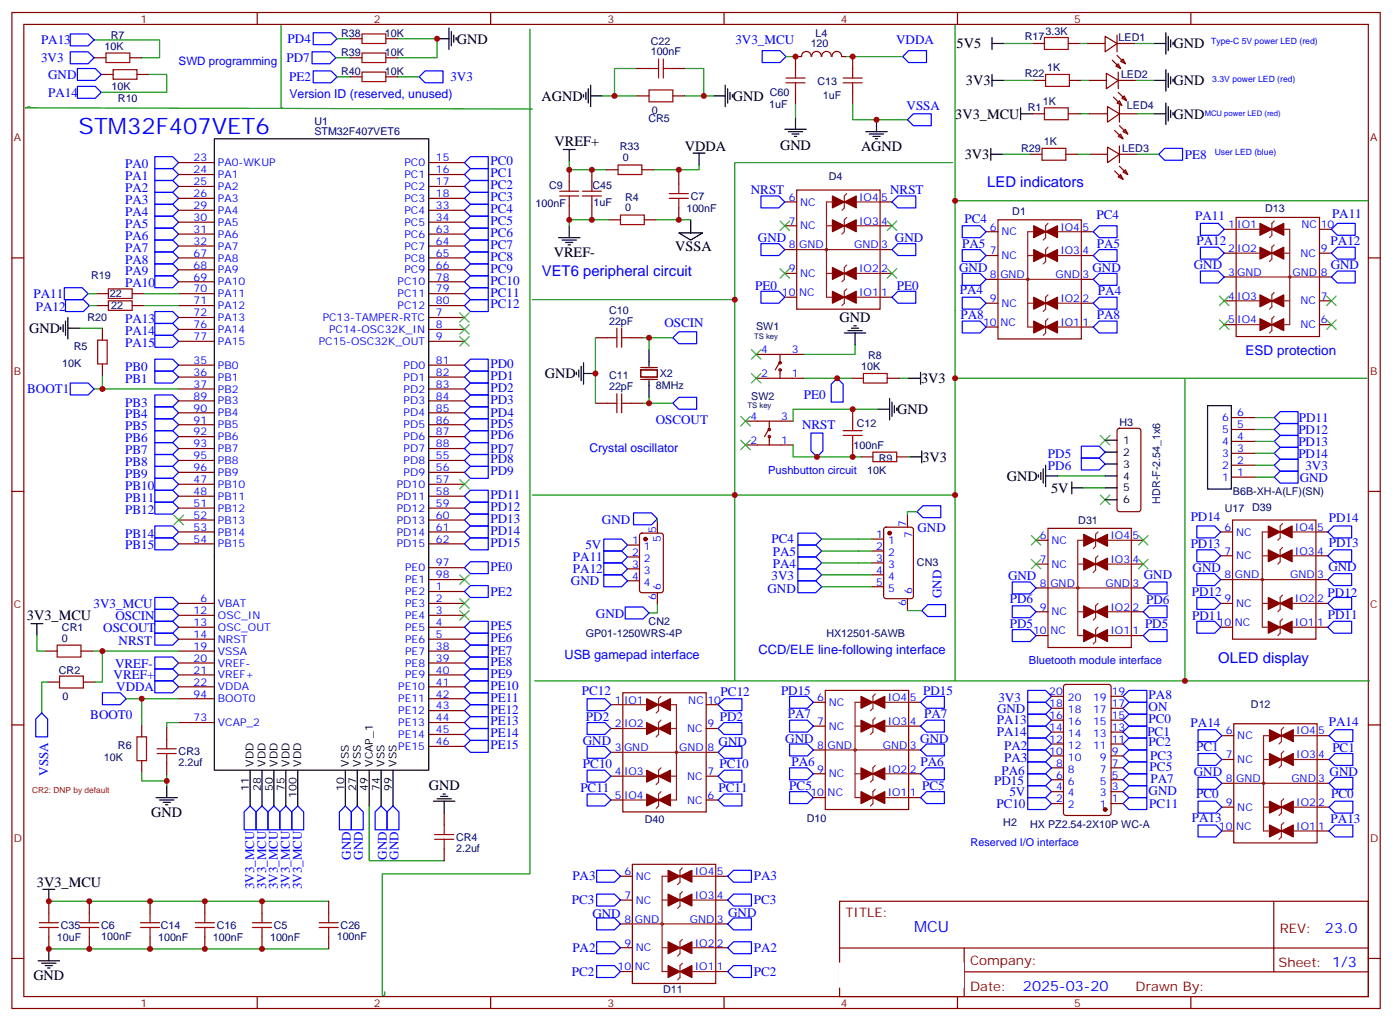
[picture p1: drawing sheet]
<svg xmlns="http://www.w3.org/2000/svg" width="415mm" height="302mm" viewBox="0 0 415 302" stroke-linecap="round" stroke-linejoin="round" font-family="sans-serif">
<defs><g id="words">
<text font-size="6.7" fill="#00f" x="23.3" y="39.7">STM32F407VET6</text>
<text font-size="4.6" fill="#00f" x="270.8" y="275.9">MCU</text>
<g font-size="4.4" fill="#00f">
<text x="292.5" y="55.3">LED indicators</text>
<text x="160.5" y="81.8">VET6 peripheral circuit</text>
<text x="360.9" y="196.4">OLED display</text>
</g>
<g font-size="4.2">
<text x="135.3" y="12.9">GND</text>
<text x="283.4" y="14.3">5V5</text>
<text x="347.7" y="14.3">GND</text>
<text x="160.5" y="29.8">AGND</text>
<text x="217.1" y="29.8">GND</text>
<text x="286.1" y="25.2">3V3</text>
<text x="347.7" y="25.2">GND</text>
<text x="283" y="35.1">3V3_MCU</text>
<text x="347.7" y="35.1">GND</text>
<text x="164.3" y="43.2">VREF+</text>
<text x="202.8" y="44.6">VDDA</text>
<text x="231.1" y="44.4">GND</text>
<text x="255.1" y="44.6">AGND</text>
<text x="285.8" y="47.1">3V3</text>
<text x="164" y="76">VREF-</text>
<text x="200" y="74.3">VSSA</text>
<text x="248.7" y="95.4">GND</text>
<text x="8.6" y="98.6">GND</text>
<text x="161.4" y="112">GND</text>
<text x="272.9" y="113.4">3V3</text>
<text x="265.8" y="122.6">GND</text>
<text x="273.2" y="136.7">3V3</text>
<text x="298.3" y="142.4">GND</text>
<text x="311.4" y="145.9">5V</text>
<text x="8" y="183.6">3V3_MCU</text>
<text x="127" y="234">GND</text>
<text x="44.8" y="241.8">GND</text>
<text x="10.9" y="262.6">3V3_MCU</text>
<text x="9.9" y="290.2">GND</text>
</g>
<g font-size="4.2" fill="#00f">
<text x="392.5" y="276.1">23.0</text>
<text x="303" y="293.3">2025-03-20</text>
</g>
<text font-size="4" fill="#00f" x="369" y="105">ESD protection</text>
<g font-size="3.9" fill="#00f">
<text x="12.2" y="13.1">PA13</text>
<text x="85.2" y="12.7">PD4</text>
<text x="217.8" y="13.1">3V3_MCU</text>
<text x="265.5" y="13.1">VDDA</text>
<text x="12.2" y="18.4">3V3</text>
<text x="14.3" y="23.3">GND</text>
<text x="84.9" y="18.3">PD7</text>
<text x="14.3" y="28.6">PA14</text>
<text x="85.6" y="24">PE2</text>
<text x="133.4" y="24">3V3</text>
<text x="268.6" y="32.5">VSSA</text>
<text x="351" y="47">PE8</text>
<text x="37" y="49.8">PA0</text>
<text x="37.1" y="53.4">PA1</text>
<text x="145.3" y="52.5">PC1</text>
<text x="145.3" y="49">PC0</text>
<text x="37.1" y="56.9">PA2</text>
<text x="145.3" y="59.6">PC3</text>
<text x="145.3" y="56.1">PC2</text>
<text x="222.4" y="57.5">NRST</text>
<text x="263.7" y="57.5">NRST</text>
<text x="37.1" y="63.9">PA4</text>
<text x="37.1" y="60.4">PA3</text>
<text x="145.3" y="63.1">PC4</text>
<text x="285.7" y="66">PC4</text>
<text x="324.8" y="65">PC4</text>
<text x="354" y="65.3">PA11</text>
<text x="394.6" y="64.6">PA11</text>
<text x="37.1" y="71">PA6</text>
<text x="37.1" y="67.5">PA5</text>
<text x="145.3" y="70.2">PC6</text>
<text x="145.3" y="66.6">PC5</text>
<text x="224.5" y="71.6">GND</text>
<text x="265.1" y="71.6">GND</text>
<text x="37.1" y="74.5">PA7</text>
<text x="145.3" y="77.2">PC8</text>
<text x="145.3" y="73.7">PC7</text>
<text x="285" y="73.4">PA5</text>
<text x="324.9" y="73.4">PA5</text>
<text x="354.5" y="72.7">PA12</text>
<text x="394.2" y="72.7">PA12</text>
<text x="37.1" y="81.6">PA9</text>
<text x="37.1" y="78">PA8</text>
<text x="145.3" y="80.8">PC9</text>
<text x="284.1" y="80.5">GND</text>
<text x="323.6" y="80.5">GND</text>
<text x="353.6" y="79.8">GND</text>
<text x="394.2" y="79.8">GND</text>
<text x="9.9" y="88.2">PA11</text>
<text x="37.1" y="85.1">PA10</text>
<text x="145.3" y="87.8">PC11</text>
<text x="145.3" y="84.3">PC10</text>
<text x="223.7" y="85.7">PE0</text>
<text x="265.7" y="85.7">PE0</text>
<text x="284.3" y="87.2">PA4</text>
<text x="325.3" y="87.5">PA4</text>
<text x="10.6" y="92.2">PA12</text>
<text x="37.1" y="95.7">PA13</text>
<text x="145.3" y="91.3">PC12</text>
<text x="284.6" y="94.6">PA8</text>
<text x="324.9" y="94.6">PA8</text>
<text x="37.1" y="99.2">PA14</text>
<text x="196.8" y="96.7">OSCIN</text>
<text x="37.1" y="102.7">PA15</text>
<text x="37.1" y="113.3">PB1</text>
<text x="37.1" y="109.8">PB0</text>
<text x="145.3" y="112.5">PD1</text>
<text x="145.3" y="109">PD0</text>
<text x="8.1" y="116.4">BOOT1</text>
<text x="145.3" y="119.6">PD3</text>
<text x="145.3" y="116">PD2</text>
<text x="238.2" y="118.2">PE0</text>
<text x="37.1" y="123.9">PB4</text>
<text x="37.1" y="120.4">PB3</text>
<text x="145.3" y="123.5">PD4</text>
<text x="194.2" y="125.7">OSCOUT</text>
<text x="384.8" y="125">PD11</text>
<text x="37.1" y="131">PB6</text>
<text x="37.1" y="127.4">PB5</text>
<text x="145.3" y="130.1">PD6</text>
<text x="145.3" y="126.6">PD5</text>
<text x="237.6" y="127">NRST</text>
<text x="384.6" y="128.5">PD12</text>
<text x="37.1" y="134.5">PB7</text>
<text x="145.3" y="137.2">PD8</text>
<text x="145.3" y="134.1">PD7</text>
<text x="310.4" y="135.6">PD5</text>
<text x="384.6" y="132.1">PD13</text>
<text x="384.6" y="135.6">PD14</text>
<text x="37.1" y="141.5">PB9</text>
<text x="37.1" y="138">PB8</text>
<text x="145.3" y="140.7">PD9</text>
<text x="310.4" y="139.2">PD6</text>
<text x="385" y="142.7">GND</text>
<text x="386.7" y="139.1">3V3</text>
<text x="37.1" y="145.1">PB10</text>
<text x="37.1" y="148.6">PB11</text>
<text x="145.3" y="147.8">PD11</text>
<text x="37.1" y="152.1">PB12</text>
<text x="145.3" y="154.8">PD13</text>
<text x="145.3" y="151.3">PD12</text>
<text x="178.3" y="155.3">GND</text>
<text x="352.7" y="154.2">PD14</text>
<text x="393.6" y="154.5">PD14</text>
<text x="37.1" y="159.2">PB14</text>
<text x="145.3" y="161.9">PD15</text>
<text x="145.3" y="158.4">PD14</text>
<text x="228.5" y="160.9">PC4</text>
<text x="271.8" y="157.4">GND</text>
<text x="37.1" y="162.7">PB15</text>
<text x="169.7" y="166.2">PA11</text>
<text x="173.4" y="162.6">5V</text>
<text x="229" y="164.8">PA5</text>
<text x="352.7" y="162.3">PD13</text>
<text x="393.6" y="162">PD13</text>
<text x="145.3" y="169">PE0</text>
<text x="169.1" y="173.2">GND</text>
<text x="169.7" y="169.7">PA12</text>
<text x="228.5" y="171.8">3V3</text>
<text x="229" y="168.3">PA4</text>
<text x="298.6" y="171.8">GND</text>
<text x="338.8" y="171.6">GND</text>
<text x="353.3" y="169.4">GND</text>
<text x="393.5" y="169.1">GND</text>
<text x="27.7" y="179.9">3V3_MCU</text>
<text x="145.3" y="176.4">PE2</text>
<text x="227.3" y="175.7">GND</text>
<text x="278.9" y="177.1" transform="rotate(-90 278.9 177.1)">GND</text>
<text x="299.2" y="178.6">PD6</text>
<text x="339.6" y="178.9">PD6</text>
<text x="353.1" y="176.4">PD12</text>
<text x="393.3" y="176.7">PD12</text>
<text x="34.2" y="183.5">OSCIN</text>
<text x="176.5" y="183.1">GND</text>
<text x="299.2" y="186">PD5</text>
<text x="339.2" y="186">PD5</text>
<text x="353.1" y="183.5">PD11</text>
<text x="393.4" y="183.2">PD11</text>
<text x="30.6" y="187">OSCOUT</text>
<text x="35.1" y="190.9">NRST</text>
<text x="145.3" y="190.1">PE6</text>
<text x="145.3" y="186.6">PE5</text>
<text x="34.1" y="197.9">VREF-</text>
<text x="145.3" y="197.2">PE8</text>
<text x="145.3" y="194">PE7</text>
<text x="33.6" y="201.1">VREF+</text>
<text x="145.3" y="200.7">PE9</text>
<text x="34.4" y="204.6">VDDA</text>
<text x="145.3" y="207.8">PE11</text>
<text x="145.3" y="204.2">PE10</text>
<text x="172.3" y="205.7">PC12</text>
<text x="213.5" y="206">PC12</text>
<text x="231.4" y="205.7">PD15</text>
<text x="273.5" y="205.7">PD15</text>
<text x="295.8" y="207.8">3V3</text>
<text x="340.3" y="207.1">PA8</text>
<text x="26.7" y="212.8">BOOT0</text>
<text x="145.3" y="214.8">PE13</text>
<text x="145.3" y="211.3">PE12</text>
<text x="173.6" y="213.4">PD2</text>
<text x="213.3" y="213.4">PD2</text>
<text x="233.4" y="212.7">PA7</text>
<text x="273.8" y="212.7">PA7</text>
<text x="295.3" y="214.5">PA13</text>
<text x="295.4" y="211">GND</text>
<text x="340.3" y="214.1">PC0</text>
<text x="340.3" y="210.5">ON</text>
<text x="352.7" y="215.3">PA14</text>
<text x="393.6" y="214.9">PA14</text>
<text x="145.3" y="221.9">PE15</text>
<text x="145.3" y="218.3">PE14</text>
<text x="172.7" y="220.5">GND</text>
<text x="212.9" y="220.8">GND</text>
<text x="232.6" y="220.2">GND</text>
<text x="272.6" y="220.2">GND</text>
<text x="295.3" y="218">PA14</text>
<text x="339.9" y="218">PC1</text>
<text x="340.3" y="221">PC2</text>
<text x="172.7" y="227.6">PC10</text>
<text x="213.1" y="227.6">PC10</text>
<text x="234.5" y="226.9">PA6</text>
<text x="272.7" y="226.9">PA6</text>
<text x="297.4" y="222.1">PA2</text>
<text x="297.4" y="225.6">PA3</text>
<text x="340.7" y="225.1">PC3</text>
<text x="354.3" y="222.3">PC1</text>
<text x="394.7" y="222.7">PC1</text>
<text x="14.3" y="229.7" transform="rotate(-90 14.3 229.7)">VSSA</text>
<text x="233.8" y="233.9">PC5</text>
<text x="273.2" y="233.9">PC5</text>
<text x="294.5" y="232.5">PD15</text>
<text x="296.7" y="229.3">PA6</text>
<text x="340.6" y="228.3">PC5</text>
<text x="340.8" y="231.8">PA7</text>
<text x="353.6" y="229.7">GND</text>
<text x="393.9" y="229.7">GND</text>
<text x="171.9" y="234.6">PC11</text>
<text x="212.8" y="234.6">PC11</text>
<text x="295.2" y="239.2">PC10</text>
<text x="299" y="235.7">5V</text>
<text x="340.3" y="235.3">GND</text>
<text x="340.4" y="239.3">PC11</text>
<text x="354.3" y="236.4">PC0</text>
<text x="394.3" y="236.4">PC0</text>
<text x="353.1" y="243.5">PA13</text>
<text x="394.2" y="243.8">PA13</text>
<text x="104" y="254.5" transform="rotate(-90 104 254.5)">GND</text>
<text x="107.5" y="254.5" transform="rotate(-90 107.5 254.5)">GND</text>
<text x="114.6" y="254.5" transform="rotate(-90 114.6 254.5)">GND</text>
<text x="118.1" y="254.5" transform="rotate(-90 118.1 254.5)">GND</text>
<text x="75.3" y="263.3" transform="rotate(-90 75.3 263.3)">3V3_MCU</text>
<text x="78.8" y="263.3" transform="rotate(-90 78.8 263.3)">3V3_MCU</text>
<text x="82.3" y="263.3" transform="rotate(-90 82.3 263.3)">3V3_MCU</text>
<text x="85.9" y="263.3" transform="rotate(-90 85.9 263.3)">3V3_MCU</text>
<text x="89.4" y="263.3" transform="rotate(-90 89.4 263.3)">3V3_MCU</text>
<text x="169.6" y="260.7">PA3</text>
<text x="223.3" y="260.7">PA3</text>
<text x="169.4" y="267.8">PC3</text>
<text x="223.3" y="267.8">PC3</text>
<text x="175.5" y="271.9">GND</text>
<text x="215.7" y="271.6">GND</text>
<text x="169.6" y="281.9">PA2</text>
<text x="223.3" y="282">PA2</text>
<text x="169.4" y="288.9">PC2</text>
<text x="223.3" y="289">PC2</text>
</g>
<g font-size="3.9" fill="#800">
<text x="250.5" y="271.5">TITLE:</text>
<text x="379.1" y="276.1">REV:</text>
<text x="287.4" y="285.7">Company:</text>
<text x="378.7" y="286.3">Sheet: 1/3</text>
<text x="287.4" y="293.3">Date:</text>
<text x="336.4" y="293.4">Drawn By:</text>
</g>
<g font-size="3.8" fill="#00f">
<text x="167.2" y="195.1">USB gamepad interface</text>
<text x="224.7" y="193.7">CCD/ELE line-following interface</text>
</g>
<g font-size="3.6" fill="#00f">
<text x="85.7" y="29">Version ID (reserved, unused)</text>
<text x="174.6" y="133.7">Crystal oscillator</text>
</g>
<text font-size="3.4" fill="#00f" x="52.9" y="19.4">SWD programming</text>
<g font-size="3.3" fill="#00f">
<text x="227.5" y="140.5">Pushbutton circuit</text>
<text x="304.8" y="196.6">Bluetooth module interface</text>
</g>
<g font-size="3.2" fill="#000080">
<text x="32.8" y="11.4">R7</text>
<text x="101" y="10.8">R38</text>
<text x="114" y="10.8">10K</text>
<text x="241.6" y="11">L4</text>
<text x="303.5" y="11.9">R17</text>
<text x="309.7" y="10.5">3.3K</text>
<text x="30.9" y="14.7">10K</text>
<text x="101" y="16.5">R39</text>
<text x="114" y="16.5">10K</text>
<text x="192.8" y="16.4">100nF</text>
<text x="192.8" y="13.2">C22</text>
<text x="240.1" y="14">120</text>
<text x="331.4" y="12.3">LED1</text>
<text x="101" y="22.1">R40</text>
<text x="114" y="22.1">10K</text>
<text x="303.5" y="22.8">R22</text>
<text x="310.2" y="21">1K</text>
<text x="332.1" y="23.2">LED2</text>
<text x="33.1" y="26.7">10K</text>
<text x="228" y="28.5">C60</text>
<text x="242.2" y="25.3">C13</text>
<text x="243.8" y="29.2">1uF</text>
<text x="34.9" y="30.2">R10</text>
<text x="193.1" y="33.8">0</text>
<text x="227.9" y="32">1uF</text>
<text x="304.5" y="32.7">R1</text>
<text x="309" y="31">1K</text>
<text x="333.8" y="32.4">LED4</text>
<text x="93.1" y="40">STM32F407VET6</text>
<text x="93.1" y="37.1">U1</text>
<text x="192.1" y="36.2">CR5</text>
<text x="183.6" y="44.3">R33</text>
<text x="184.5" y="47.8">0</text>
<text x="302.5" y="45.1">R29</text>
<text x="309.2" y="42.9">1K</text>
<text x="332.4" y="45.1">LED3</text>
<text x="245.5" y="53.2">D4</text>
<text x="162.6" y="56">C9</text>
<text x="175.5" y="56">C45</text>
<text x="185.2" y="59.5">R4</text>
<text x="204.6" y="59.2">C7</text>
<text x="158.7" y="61.3">100nF</text>
<text x="175.8" y="60.9">1uF</text>
<text x="185.2" y="62.6">0</text>
<text x="203.3" y="62.7">100nF</text>
<text x="299.9" y="63.8">D1</text>
<text x="374.8" y="62.7">D13</text>
<text x="27" y="82.7">R19</text>
<text x="32.6" y="88.1">22</text>
<text x="25.9" y="95.1">R20</text>
<text x="32.9" y="91.6">22</text>
<text x="180.4" y="92.9">C10</text>
<text x="180.4" y="96.1">22pF</text>
<text x="224" y="97.6">SW1</text>
<text x="21.9" y="103.6">R5</text>
<text x="257.2" y="106.3">R8</text>
<text x="18.4" y="108.5">10K</text>
<text x="180.4" y="112.3">C11</text>
<text x="195.4" y="111.7">X2</text>
<text x="255.1" y="109.6">10K</text>
<text x="180.4" y="115.5">22pF</text>
<text x="194.3" y="115.2">8MHz</text>
<text x="222.6" y="118.4">SW2</text>
<text x="253.8" y="126.6">C12</text>
<text x="331.6" y="126.2">H3</text>
<text x="252.9" y="132.9">100nF</text>
<text x="260.4" y="136.8">R9</text>
<text x="256.9" y="140.3">10K</text>
<text x="343.7" y="149.1" transform="rotate(-90 343.7 149.1)">HDR-F-2.54_1x6</text>
<text x="365.2" y="146.6">B6B-XH-A(LF)(SN)</text>
<text x="319.4" y="155.1">D31</text>
<text x="362.9" y="151.6">U17</text>
<text x="370.9" y="151.2">D39</text>
<text x="271.6" y="167.7">CN3</text>
<text x="192.1" y="185.1">CN2</text>
<text x="18.4" y="190">0</text>
<text x="18.4" y="186.8">CR1</text>
<text x="173.5" y="188.6">GP01-1250WRS-4P</text>
<text x="244.8" y="188.6">HX12501-5AWB</text>
<text x="17.4" y="199.6">CR2</text>
<text x="18.5" y="207.3">0</text>
<text x="370.6" y="209.8">D12</text>
<text x="34.9" y="221.8">R6</text>
<text x="30.8" y="225.3">10K</text>
<text x="52.9" y="226.8">2.2uf</text>
<text x="52.9" y="223.6">CR3</text>
<text x="191" y="243.7">D40</text>
<text x="239" y="243.4">D10</text>
<text x="297.2" y="244.7">H2</text>
<text x="305.2" y="245.1">HX PZ2.54-2X10P WC-A</text>
<text x="135.1" y="248.9">CR4</text>
<text x="135.1" y="252.2">2.2uf</text>
<text x="18" y="275.1">C35</text>
<text x="30" y="275">C6</text>
<text x="47.6" y="275.1">C14</text>
<text x="64.2" y="275.1">C16</text>
<text x="81.1" y="275.1">C5</text>
<text x="100.9" y="275.1">C26</text>
<text x="16.9" y="278.6">10uF</text>
<text x="30" y="278.3">100nF</text>
<text x="46.8" y="278.6">100nF</text>
<text x="63.1" y="278.6">100nF</text>
<text x="80" y="278.6">100nF</text>
<text x="99.8" y="278.2">100nF</text>
<text x="196.4" y="294.1">D11</text>
</g>
<g font-size="3.2" fill="#800">
<text x="41.6" y="6.7">1</text>
<text x="110.8" y="6.7">2</text>
<text x="179.9" y="6.7">3</text>
<text x="249.1" y="6.7">4</text>
<text x="318.2" y="6.7">5</text>
<text x="4.1" y="41.8">A</text>
<text x="405.9" y="41.8">A</text>
<text x="4.1" y="110.9">B</text>
<text x="405.9" y="110.9">B</text>
<text x="4.1" y="180.1">C</text>
<text x="405.9" y="180.1">C</text>
<text x="4.1" y="249.2">D</text>
<text x="405.9" y="249.2">D</text>
<text x="41.6" y="298.1">1</text>
<text x="110.8" y="298.1">2</text>
<text x="179.9" y="298.1">3</text>
<text x="249.1" y="298.1">4</text>
<text x="318.2" y="298.1">5</text>
</g>
<g font-size="3.2" fill="#00f">
<text x="57.4" y="47.8">23</text>
<text x="129.1" y="47.8">15</text>
<text x="57.4" y="51.3">24</text>
<text x="64.6" y="49.2">PA0-WKUP</text>
<text x="64.6" y="52.7">PA1</text>
<text x="119.8" y="49.2">PC0</text>
<text x="119.8" y="52.7">PC1</text>
<text x="129.1" y="51.3">16</text>
<text x="57.4" y="54.9">25</text>
<text x="57.4" y="58.4">26</text>
<text x="64.6" y="56.3">PA2</text>
<text x="64.6" y="59.8">PA3</text>
<text x="119.8" y="56.3">PC2</text>
<text x="119.8" y="59.8">PC3</text>
<text x="129.1" y="54.9">17</text>
<text x="129.1" y="58.4">18</text>
<text x="233.6" y="59.4">6</text>
<text x="254.5" y="59.4">IO4</text>
<text x="261.1" y="59.4">5</text>
<text x="57.4" y="61.9">29</text>
<text x="57.4" y="65.4">30</text>
<text x="64.6" y="63.3">PA4</text>
<text x="119.8" y="63.3">PC4</text>
<text x="129.1" y="61.9">33</text>
<text x="129.1" y="65.4">34</text>
<text x="237.1" y="60.9">NC</text>
<text x="57.4" y="69">31</text>
<text x="64.6" y="66.9">PA5</text>
<text x="64.6" y="70.4">PA6</text>
<text x="119.8" y="66.9">PC5</text>
<text x="119.8" y="70.4">PC6</text>
<text x="129.1" y="69">63</text>
<text x="233.6" y="66.5">7</text>
<text x="237.1" y="67.9">NC</text>
<text x="254.5" y="66.5">IO3</text>
<text x="261.1" y="66.5">4</text>
<text x="293.3" y="68.3">6</text>
<text x="296.7" y="69.7">NC</text>
<text x="314.1" y="68.3">IO4</text>
<text x="320.7" y="68.3">5</text>
<text x="363.8" y="67.6">1</text>
<text x="366.5" y="67.6">IO1</text>
<text x="385.6" y="67.6">NC</text>
<text x="391.2" y="67.6">10</text>
<text x="57.4" y="72.5">32</text>
<text x="57.4" y="76">67</text>
<text x="64.6" y="73.9">PA7</text>
<text x="64.6" y="77.4">PA8</text>
<text x="119.8" y="73.9">PC7</text>
<text x="119.8" y="77.4">PC8</text>
<text x="129.1" y="72.5">64</text>
<text x="129.1" y="76">65</text>
<text x="233.6" y="73.6">8</text>
<text x="236.7" y="73.6">GND</text>
<text x="253.1" y="73.6">GND</text>
<text x="261.1" y="73.6">3</text>
<text x="293.3" y="75.3">7</text>
<text x="296.7" y="76.7">NC</text>
<text x="314.1" y="75.3">IO3</text>
<text x="320.7" y="75.3">4</text>
<text x="363.8" y="74.6">2</text>
<text x="366.5" y="74.6">IO2</text>
<text x="385.2" y="76">NC</text>
<text x="391.2" y="74.6">9</text>
<text x="57.4" y="79.6">68</text>
<text x="57.4" y="83.1">69</text>
<text x="64.6" y="81">PA9</text>
<text x="119.8" y="81">PC9</text>
<text x="129.1" y="79.6">66</text>
<text x="129.1" y="83.1">78</text>
<text x="233.6" y="80.6">9</text>
<text x="237.1" y="82">NC</text>
<text x="254.5" y="80.6">IO2</text>
<text x="261.1" y="80.6">2</text>
<text x="293.3" y="82.4">8</text>
<text x="296.3" y="82.4">GND</text>
<text x="312.7" y="82.4">GND</text>
<text x="320.7" y="82.4">3</text>
<text x="363.8" y="81.7">3</text>
<text x="366.5" y="81.7">GND</text>
<text x="382.9" y="81.7">GND</text>
<text x="391.2" y="81.7">8</text>
<text x="57.4" y="86.6">70</text>
<text x="64.6" y="84.5">PA10</text>
<text x="64.6" y="88">PA11</text>
<text x="117.8" y="84.5">PC10</text>
<text x="117.8" y="88">PC11</text>
<text x="129.1" y="86.6">79</text>
<text x="231.6" y="87.7">10</text>
<text x="236.7" y="87.7">NC</text>
<text x="254.5" y="87.7">IO1</text>
<text x="261.1" y="87.7">1</text>
<text x="293.3" y="89.4">9</text>
<text x="314.1" y="89.4">IO2</text>
<text x="320.7" y="89.4">2</text>
<text x="363.8" y="88.7">4</text>
<text x="366.5" y="88.7">IO3</text>
<text x="391.2" y="88.7">7</text>
<text x="57.4" y="90.1">71</text>
<text x="57.4" y="93.7">72</text>
<text x="64.6" y="91.5">PA12</text>
<text x="64.6" y="95.1">PA13</text>
<text x="95.6" y="95.1">PC13-TAMPER-RTC</text>
<text x="117.8" y="91.5">PC12</text>
<text x="129.1" y="93.7">7</text>
<text x="129.1" y="90.1">80</text>
<text x="296.7" y="90.8">NC</text>
<text x="363.8" y="95.8">5</text>
<text x="366.5" y="95.8">IO4</text>
<text x="385.2" y="90.1">NC</text>
<text x="391.2" y="95.8">6</text>
<text x="57.4" y="97.2">76</text>
<text x="57.4" y="100.7">77</text>
<text x="64.6" y="98.6">PA14</text>
<text x="97.5" y="98.6">PC14-OSC32K_IN</text>
<text x="129.1" y="97.2">8</text>
<text x="129.1" y="100.7">9</text>
<text x="291.2" y="96.5">10</text>
<text x="296.3" y="96.5">NC</text>
<text x="314.1" y="96.5">IO1</text>
<text x="320.7" y="96.5">1</text>
<text x="385.2" y="97.2">NC</text>
<text x="57.4" y="107.8">35</text>
<text x="64.6" y="102.1">PA15</text>
<text x="94.4" y="102.1">PC15-OSC32K_OUT</text>
<text x="129.1" y="107.8">81</text>
<text x="225.5" y="104.6">4</text>
<text x="234.6" y="104.6">3</text>
<text x="57.4" y="111.3">36</text>
<text x="64.6" y="109.2">PB0</text>
<text x="64.6" y="112.7">PB1</text>
<text x="119.6" y="109.2">PD0</text>
<text x="119.6" y="112.7">PD1</text>
<text x="129.1" y="111.3">82</text>
<text x="225.5" y="111.7">2</text>
<text x="234.6" y="111.7">1</text>
<text x="57.4" y="114.8">37</text>
<text x="57.4" y="118.4">89</text>
<text x="64.6" y="116.2">PB2</text>
<text x="64.6" y="119.8">PB3</text>
<text x="119.6" y="116.2">PD2</text>
<text x="119.6" y="119.8">PD3</text>
<text x="129.1" y="114.8">83</text>
<text x="129.1" y="118.4">84</text>
<text x="57.4" y="121.9">90</text>
<text x="57.4" y="125.4">91</text>
<text x="64.6" y="123.3">PB4</text>
<text x="119.6" y="123.3">PD4</text>
<text x="129.1" y="121.9">85</text>
<text x="129.1" y="125.4">86</text>
<text x="222.3" y="124.4">4</text>
<text x="231.4" y="124.4">3</text>
<text x="362.1" y="124.7">6</text>
<text x="366.5" y="123.3">6</text>
<text x="57.4" y="128.9">92</text>
<text x="64.6" y="126.8">PB5</text>
<text x="64.6" y="130.4">PB6</text>
<text x="119.6" y="126.8">PD5</text>
<text x="119.6" y="130.4">PD6</text>
<text x="129.1" y="128.9">87</text>
<text x="222.3" y="131.4">2</text>
<text x="231.4" y="131.4">1</text>
<text x="362.1" y="131.8">4</text>
<text x="362.1" y="128.2">5</text>
<text x="366.5" y="130.4">4</text>
<text x="366.5" y="126.8">5</text>
<text x="57.4" y="132.5">93</text>
<text x="57.4" y="136">95</text>
<text x="64.6" y="133.9">PB7</text>
<text x="64.6" y="137.4">PB8</text>
<text x="119.6" y="137.4">PD8</text>
<text x="119.6" y="133.9">PD7</text>
<text x="129.1" y="136">55</text>
<text x="129.1" y="132.5">88</text>
<text x="362.1" y="135.3">3</text>
<text x="366.5" y="137.4">2</text>
<text x="366.5" y="133.9">3</text>
<text x="57.4" y="143.1">47</text>
<text x="57.4" y="139.5">96</text>
<text x="64.6" y="140.9">PB9</text>
<text x="119.6" y="140.9">PD9</text>
<text x="129.1" y="139.5">56</text>
<text x="129.1" y="143.1">57</text>
<text x="362.1" y="142.3">1</text>
<text x="362.1" y="138.8">2</text>
<text x="366.5" y="140.9">1</text>
<text x="57.4" y="146.6">48</text>
<text x="64.6" y="144.5">PB10</text>
<text x="64.6" y="148">PB11</text>
<text x="117.5" y="144.5">PD10</text>
<text x="117.5" y="148">PD11</text>
<text x="129.1" y="146.6">58</text>
<text x="57.4" y="150.1">51</text>
<text x="57.4" y="153.6">52</text>
<text x="64.6" y="151.5">PB12</text>
<text x="64.6" y="155">PB13</text>
<text x="117.5" y="151.5">PD12</text>
<text x="117.5" y="155">PD13</text>
<text x="129.1" y="150.1">59</text>
<text x="129.1" y="153.6">60</text>
<text x="268.5" y="155.9" transform="rotate(-90 268.5 155.9)">7</text>
<text x="57.4" y="157.2">53</text>
<text x="57.4" y="160.7">54</text>
<text x="64.6" y="158.6">PB14</text>
<text x="117.5" y="158.6">PD14</text>
<text x="129.1" y="157.2">61</text>
<text x="129.1" y="160.7">62</text>
<text x="187.2" y="161">1</text>
<text x="194.4" y="157.9" transform="rotate(-90 194.4 157.9)">5</text>
<text x="195.8" y="160.6" transform="rotate(-90 195.8 160.6)">5</text>
<text x="259.6" y="159.3">1</text>
<text x="263.1" y="161">1</text>
<text x="270.2" y="159.4" transform="rotate(-90 270.2 159.4)">7</text>
<text x="308.1" y="159.6">6</text>
<text x="311.5" y="161">NC</text>
<text x="328.9" y="159.6">IO4</text>
<text x="335.5" y="159.6">5</text>
<text x="362.8" y="157.2">6</text>
<text x="366.2" y="158.6">NC</text>
<text x="383.6" y="157.2">IO4</text>
<text x="390.2" y="157.2">5</text>
<text x="64.6" y="162.1">PB15</text>
<text x="117.5" y="162.1">PD15</text>
<text x="129.1" y="167.7">97</text>
<text x="187.2" y="164.6">2</text>
<text x="190.7" y="162.8">1</text>
<text x="190.7" y="166.3">2</text>
<text x="259.6" y="162.8">2</text>
<text x="259.6" y="166.3">3</text>
<text x="263.1" y="164.6">2</text>
<text x="308.1" y="166.7">7</text>
<text x="328.9" y="166.7">IO3</text>
<text x="335.5" y="166.7">4</text>
<text x="362.8" y="164.2">7</text>
<text x="366.2" y="165.6">NC</text>
<text x="383.6" y="164.2">IO3</text>
<text x="390.2" y="164.2">4</text>
<text x="120" y="169.2">PE0</text>
<text x="120" y="172.7">PE1</text>
<text x="129.1" y="171.3">98</text>
<text x="187.2" y="168.1">3</text>
<text x="187.2" y="171.6">4</text>
<text x="190.7" y="169.9">3</text>
<text x="190.7" y="173.4">4</text>
<text x="259.6" y="169.9">4</text>
<text x="259.6" y="173.4">5</text>
<text x="263.1" y="168.1">3</text>
<text x="263.1" y="171.6">4</text>
<text x="308.1" y="173.7">8</text>
<text x="311.1" y="173.7">GND</text>
<text x="311.5" y="168.1">NC</text>
<text x="327.5" y="173.7">GND</text>
<text x="335.5" y="173.7">3</text>
<text x="362.8" y="171.3">8</text>
<text x="365.8" y="171.3">GND</text>
<text x="382.2" y="171.3">GND</text>
<text x="390.2" y="171.3">3</text>
<text x="59.4" y="178.3">6</text>
<text x="64.6" y="179.7">VBAT</text>
<text x="120" y="176.2">PE2</text>
<text x="120" y="179.7">PE3</text>
<text x="129.1" y="174.8">1</text>
<text x="129.1" y="178.3">2</text>
<text x="194.4" y="177.5" transform="rotate(-90 194.4 177.5)">6</text>
<text x="195.8" y="174.8" transform="rotate(-90 195.8 174.8)">6</text>
<text x="263.1" y="175.2">5</text>
<text x="268.5" y="179.5" transform="rotate(-90 268.5 179.5)">6</text>
<text x="270.2" y="176" transform="rotate(-90 270.2 176)">6</text>
<text x="362.8" y="178.3">9</text>
<text x="366.2" y="179.7">NC</text>
<text x="383.6" y="178.3">IO2</text>
<text x="390.2" y="178.3">2</text>
<text x="57.4" y="181.9">12</text>
<text x="57.4" y="185.4">13</text>
<text x="64.6" y="183.3">OSC_IN</text>
<text x="120" y="183.3">PE4</text>
<text x="129.1" y="181.9">3</text>
<text x="129.1" y="185.4">4</text>
<text x="308.1" y="180.8">9</text>
<text x="311.5" y="182.2">NC</text>
<text x="328.9" y="180.8">IO2</text>
<text x="335.5" y="180.8">2</text>
<text x="360.7" y="185.4">10</text>
<text x="365.8" y="185.4">NC</text>
<text x="383.6" y="185.4">IO1</text>
<text x="390.2" y="185.4">1</text>
<text x="57.4" y="188.9">14</text>
<text x="64.6" y="186.8">OSC_OUT</text>
<text x="64.6" y="190.3">NRST</text>
<text x="120" y="186.8">PE5</text>
<text x="120" y="190.3">PE6</text>
<text x="129.1" y="188.9">5</text>
<text x="306.1" y="187.9">10</text>
<text x="311.1" y="187.9">NC</text>
<text x="328.9" y="187.9">IO1</text>
<text x="335.5" y="187.9">1</text>
<text x="57.4" y="192.4">19</text>
<text x="57.4" y="196">20</text>
<text x="64.6" y="193.9">VSSA</text>
<text x="64.6" y="197.4">VREF-</text>
<text x="120" y="193.9">PE7</text>
<text x="120" y="197.4">PE8</text>
<text x="129.1" y="192.4">38</text>
<text x="129.1" y="196">39</text>
<text x="57.4" y="199.5">21</text>
<text x="57.4" y="203">22</text>
<text x="64.6" y="200.9">VREF+</text>
<text x="120" y="200.9">PE9</text>
<text x="129.1" y="199.5">40</text>
<text x="129.1" y="203">41</text>
<text x="57.4" y="206.6">94</text>
<text x="64.6" y="204.4">VDDA</text>
<text x="64.6" y="208">BOOT0</text>
<text x="118" y="204.4">PE10</text>
<text x="118" y="208">PE11</text>
<text x="129.1" y="206.6">42</text>
<text x="182.1" y="208.3">1</text>
<text x="184.9" y="208.3">IO1</text>
<text x="203.9" y="208.3">NC</text>
<text x="209.5" y="208.3">10</text>
<text x="242.1" y="207.6">6</text>
<text x="245.5" y="209">NC</text>
<text x="263" y="207.6">IO4</text>
<text x="269.5" y="207.6">5</text>
<text x="310.8" y="205.8">20</text>
<text x="310.8" y="209.4">18</text>
<text x="316.3" y="207.6">20</text>
<text x="323.8" y="207.6">19</text>
<text x="329.3" y="209.4">17</text>
<text x="329.3" y="205.8">19</text>
<text x="57.4" y="213.6">73</text>
<text x="64.6" y="215">VCAP_2</text>
<text x="118" y="211.5">PE12</text>
<text x="118" y="215">PE13</text>
<text x="129.1" y="210.1">43</text>
<text x="129.1" y="213.6">44</text>
<text x="182.1" y="215.4">2</text>
<text x="184.9" y="215.4">IO2</text>
<text x="209.5" y="215.4">9</text>
<text x="242.1" y="214.7">7</text>
<text x="263" y="214.7">IO3</text>
<text x="269.5" y="214.7">4</text>
<text x="310.8" y="212.9">16</text>
<text x="316.3" y="211.1">18</text>
<text x="316.3" y="214.7">16</text>
<text x="323.8" y="214.7">15</text>
<text x="323.8" y="211.1">17</text>
<text x="329.3" y="212.9">15</text>
<text x="118" y="218.5">PE14</text>
<text x="129.1" y="217.1">45</text>
<text x="129.1" y="220.7">46</text>
<text x="203.5" y="216.8">NC</text>
<text x="242.1" y="221.7">8</text>
<text x="245.2" y="221.7">GND</text>
<text x="245.5" y="216.1">NC</text>
<text x="261.5" y="221.7">GND</text>
<text x="269.5" y="221.7">3</text>
<text x="310.8" y="216.4">14</text>
<text x="310.8" y="220">12</text>
<text x="316.3" y="218.2">14</text>
<text x="316.3" y="221.7">12</text>
<text x="323.8" y="221.7">11</text>
<text x="323.8" y="218.2">13</text>
<text x="329.3" y="220">11</text>
<text x="329.3" y="216.4">13</text>
<text x="363.1" y="217.5">6</text>
<text x="366.5" y="218.9">NC</text>
<text x="384" y="217.5">IO4</text>
<text x="390.5" y="217.5">5</text>
<text x="118" y="222.1">PE15</text>
<text x="182.1" y="222.4">3</text>
<text x="184.9" y="222.4">GND</text>
<text x="201.2" y="222.4">GND</text>
<text x="209.5" y="222.4">8</text>
<text x="310.8" y="223.5">10</text>
<text x="312.8" y="227">8</text>
<text x="316.3" y="225.2">10</text>
<text x="325.8" y="225.2">9</text>
<text x="329.3" y="227">7</text>
<text x="329.3" y="223.5">9</text>
<text x="363.1" y="224.5">7</text>
<text x="366.5" y="226">NC</text>
<text x="384" y="224.5">IO3</text>
<text x="390.5" y="224.5">4</text>
<text x="182.1" y="229.5">4</text>
<text x="184.9" y="229.5">IO3</text>
<text x="203.5" y="230.9">NC</text>
<text x="209.5" y="229.5">7</text>
<text x="242.1" y="228.8">9</text>
<text x="245.5" y="230.2">NC</text>
<text x="263" y="228.8">IO2</text>
<text x="269.5" y="228.8">2</text>
<text x="312.8" y="230.5">6</text>
<text x="316.3" y="228.8">8</text>
<text x="316.3" y="232.3">6</text>
<text x="325.8" y="232.3">5</text>
<text x="325.8" y="228.8">7</text>
<text x="329.3" y="230.5">5</text>
<text x="363.1" y="231.6">8</text>
<text x="366.2" y="231.6">GND</text>
<text x="382.5" y="231.6">GND</text>
<text x="390.5" y="231.6">3</text>
<text x="182.1" y="236.5">5</text>
<text x="184.9" y="236.5">IO4</text>
<text x="203.5" y="237.9">NC</text>
<text x="209.5" y="236.5">6</text>
<text x="240.1" y="235.8">10</text>
<text x="245.2" y="235.8">NC</text>
<text x="263" y="235.8">IO1</text>
<text x="269.5" y="235.8">1</text>
<text x="312.8" y="234.1">4</text>
<text x="312.8" y="237.6">2</text>
<text x="316.3" y="235.8">4</text>
<text x="316.3" y="239.4">2</text>
<text x="325.8" y="239.4">1</text>
<text x="325.8" y="235.8">3</text>
<text x="329.3" y="237.6">1</text>
<text x="329.3" y="234.1">3</text>
<text x="363.1" y="238.7">9</text>
<text x="384" y="238.7">IO2</text>
<text x="390.5" y="238.7">2</text>
<text x="361.1" y="245.7">10</text>
<text x="366.2" y="245.7">NC</text>
<text x="366.5" y="240.1">NC</text>
<text x="384" y="245.7">IO1</text>
<text x="390.5" y="245.7">1</text>
<text x="287.5" y="250.5">Reserved I/O interface</text>
<text x="185" y="259.1">6</text>
<text x="188.4" y="260.5">NC</text>
<text x="205.8" y="259.1">IO4</text>
<text x="212.4" y="259.1">5</text>
<text x="185" y="266.2">7</text>
<text x="188.4" y="267.6">NC</text>
<text x="205.8" y="266.2">IO3</text>
<text x="212.4" y="266.2">4</text>
<text x="185" y="273.2">8</text>
<text x="188" y="273.2">GND</text>
<text x="204.4" y="273.2">GND</text>
<text x="212.4" y="273.2">3</text>
<text x="185" y="280.3">9</text>
<text x="188.4" y="281.7">NC</text>
<text x="205.8" y="280.3">IO2</text>
<text x="212.4" y="280.3">2</text>
<text x="182.9" y="287.3">10</text>
<text x="188" y="287.3">NC</text>
<text x="205.8" y="287.3">IO1</text>
<text x="212.4" y="287.3">1</text>
</g>
<g font-size="3.2">
<text x="332.7" y="131.4">1</text>
<text x="332.7" y="134.9">2</text>
<text x="332.7" y="138.5">3</text>
<text x="332.7" y="142">4</text>
<text x="332.7" y="145.5">5</text>
<text x="332.7" y="149">6</text>
<text x="75.1" y="227" transform="rotate(-90 75.1 227)">VDD</text>
<text x="78.7" y="227" transform="rotate(-90 78.7 227)">VDD</text>
<text x="82.2" y="227" transform="rotate(-90 82.2 227)">VDD</text>
<text x="85.7" y="227" transform="rotate(-90 85.7 227)">VDD</text>
<text x="89.3" y="227" transform="rotate(-90 89.3 227)">VDD</text>
<text x="103.4" y="227" transform="rotate(-90 103.4 227)">VSS</text>
<text x="106.9" y="227" transform="rotate(-90 106.9 227)">VSS</text>
<text x="110.4" y="227" transform="rotate(-90 110.4 227)">VCAP_1</text>
<text x="113.9" y="227" transform="rotate(-90 113.9 227)">VSS</text>
<text x="117.5" y="227" transform="rotate(-90 117.5 227)">VSS</text>
<text x="73.7" y="234.2" transform="rotate(-90 73.7 234.2)">11</text>
<text x="77.3" y="234.2" transform="rotate(-90 77.3 234.2)">28</text>
<text x="80.8" y="234.2" transform="rotate(-90 80.8 234.2)">50</text>
<text x="84.3" y="234.2" transform="rotate(-90 84.3 234.2)">75</text>
<text x="87.8" y="236.2" transform="rotate(-90 87.8 236.2)">100</text>
<text x="102" y="234.2" transform="rotate(-90 102 234.2)">10</text>
<text x="105.5" y="234.2" transform="rotate(-90 105.5 234.2)">27</text>
<text x="109" y="234.2" transform="rotate(-90 109 234.2)">49</text>
<text x="112.5" y="234.2" transform="rotate(-90 112.5 234.2)">74</text>
<text x="116.1" y="234.2" transform="rotate(-90 116.1 234.2)">99</text>
</g>
<g font-size="2.5" fill="#00f">
<text x="358.8" y="13.1">Type-C 5V power LED (red)</text>
<text x="359.1" y="24.4">3.3V power LED (red)</text>
<text x="359.8" y="45.9">User LED (blue)</text>
</g>
<text font-size="2.5" fill="#f00" x="9.5" y="234.9">CR2: DNP by default</text>
<text font-size="2.3" fill="#00f" x="356.9" y="34.2">MCU power LED (red)</text>
<g font-size="2.3" fill="#000080">
<text x="223.4" y="100.4">TS key</text>
<text x="221.4" y="120.9">TS key</text>
</g>
</g></defs>
<g fill="none" stroke="#870000" stroke-width=".35">
<path d="M3.5 3.7h405.4v294.9h-405.4zM7.1 7.2h398.2v287.9h-398.2zM27.9 17.1h3.5M38.5 17.1h3.5M76.2 3.7v3.5M103.7 17.1h3.5M103.7 11.5h3.5M114.3 17.1h3.5M114.3 11.5h3.5M145.3 3.7v3.5M214.5 3.7v3.5M235.7 16.8v3.5"/>
<path d="M240.3 16.7a1.41 1.41 0 0 0-1.4-1.5 1.41 1.41 0 0 0-1.4 1.5l-1.1 .1M240.5 16.7a1.41 1.41 0 0 1 1.4-1.5 1.41 1.41 0 0 1 1.4 1.5M243.4 16.7a1.41 1.41 0 0 1 1.4-1.5 1.41 1.41 0 0 1 1.4 1.5M246.5 16.7a1.41 1.41 0 0 1 1.4-1.5 1.41 1.41 0 0 1 1.4 1.5M249.4 16.8h1.1M252.6 16.8v3.5M283.6 3.7v3.5M305.9 12.9h3.5M316.4 12.9h3.6M322.1 12.9h5.3M327.4 10.8l3.5 2.1-3.5 2.4zM329.5 17.8l2.5 2.5"/>
<path d="M330.6 19.6l.7-.7 .7 1.4zM330.9 12.9h5.3M330.9 16.4l2.5 2.5M330.9 10.4v4.9M332 18.2l.7-.7 .7 1.4zM352.8 3.7v3.5M30 22h3.5M40.6 22h3.5M103.7 22.8h3.5M114.3 22.8h3.5M188.7 28.4h3.6M188.7 20.3h3.6"/>
<path d="M199.3 28.4h3.5M199.3 20.3h3.5M235.7 27.3v3.6M252.6 27.3v3.6M305.9 33.7h3.5M306.2 23.8h3.5M316.4 33.7h3.6M316.8 23.8h3.5M322.4 23.8h5.3M322.8 33.7h5.3M327.7 21.7l3.6 2.1-3.6 2.5zM328.1 31.6l3.5 2.1-3.5 2.5z"/>
<path d="M329.8 28.8l2.5 2.4M330.2 38.6l2.5 2.5M330.9 30.5l.7-.7 .7 1.4zM331.3 27.3l2.4 2.5M331.3 23.8h5.2M331.3 21.3v5M331.6 31.2v5M331.6 37.2l2.5 2.5M331.6 33.7h5.3M332.3 29.1l.7-.7 .7 1.4zM332.7 39l.7-.7 .7 1.4zM52.9 48.2h10.6"/>
<path d="M52.9 51.7h10.6M52.9 55.2h10.6M52.9 58.7h10.6M127 48.2h10.6M127 51.7h10.6M127 55.2h10.6M127 58.7h10.6M168.6 50.3v3.5M175.3 50.3v3.5M179.6 50.3h3.5M190.1 50.3h3.6M201.1 51v3.5"/>
<path d="M232.5 59.8h3.5M236 56.3h24.7v35.2h-24.7zM260.7 59.8h3.5M305.2 45.7h3.5M315.7 45.7h3.6M322.8 45.7h5.3M328.1 43.6l3.5 2.1-3.5 2.5zM330.2 50.6l2.5 2.5M331.3 40.4l.7-.7 .7 1.4zM331.6 49.2l2.5 2.5M331.6 45.7h5.3M331.6 43.2v5"/>
<path d="M332 51.7l.7 1.4-1.4-.7zM332.7 51l.7-.7 .7 1.4zM3.5 76.4h3.6M52.9 76.4h10.6M52.9 62.3h10.6M52.9 65.8h10.6M52.9 69.3h10.6M52.9 72.8h10.6M52.9 79.9h10.6M127 76.4h10.6M127 62.3h10.6M127 65.8h10.6"/>
<path d="M127 69.3h10.6M127 72.8h10.6M127 79.9h10.6M168.6 60.9v3.5M175.3 60.9v3.5M180.3 65.1h3.5M190.9 65.1h3.5M201.1 61.6v3.5M232.5 73.9h3.5M232.5 66.9h3.5M260.7 73.9h3.5M260.7 66.9h3.5"/>
<path d="M292.1 75.7h3.5M292.1 68.6h3.5M295.6 65.1h24.7v35.3h-24.7zM320.3 75.7h3.5M320.3 68.6h3.5M362.7 67.9h3.5M362.7 75h3.5M366.2 64.4h24.7v35.3h-24.7zM390.9 67.9h3.5M390.9 75h3.5M405.3 76.4h3.6M28.6 87h3.5"/>
<path d="M28.6 90.5h3.5M30.3 97.2v3.5M39.2 87h3.5M39.2 90.5h3.5M52.9 94h10.6M52.9 97.5h10.6M52.9 83.4h10.6M52.9 87h10.6M52.9 90.5h10.6M127 94h10.6M127 97.5h10.6M127 83.4h10.6"/>
<path d="M127 87h10.6M127 90.5h10.6M232.5 88h3.5M232.5 81h3.5M260.7 88h3.5M260.7 81h3.5M292.1 96.8h3.5M292.1 82.7h3.5M292.1 89.8h3.5M320.3 96.8h3.5M320.3 82.7h3.5M320.3 89.8h3.5"/>
<path d="M362.7 82h3.5M362.7 89.1h3.5M362.7 96.1h3.5M390.9 82h3.5M390.9 89.1h3.5M390.9 96.1h3.5M30.3 107.8v3.5M52.9 101.1h10.6M52.9 108.1h10.6M52.9 111.7h10.6M52.9 115.2h10.6M52.9 118.7h10.6"/>
<path d="M127 101.1h10.6M127 108.1h10.6M127 111.7h10.6M127 115.2h10.6M127 118.7h10.6M176.4 100h3.5M176.4 119.4h3.5M187 100h3.5M187 119.4h3.5M189.8 109.5h4.9v2.2h-4.9zM189.8 112.4h4.9M189.8 108.8h4.9"/>
<path d="M224 112h14.1M224 105h14.1M231.1 105v2.4M231.1 109.5v2.5M231.1 107.1l-1.4 2.4M252.2 112h3.6M262.8 112h3.5M52.9 122.2h10.6M52.9 125.8h10.6M52.9 129.3h10.6M52.9 132.8h10.6M52.9 136.3h10.6"/>
<path d="M52.9 139.9h10.6M127 122.2h10.6M127 125.8h10.6M127 129.3h10.6M127 132.8h10.6M127 136.3h10.6M127 139.9h10.6M220.8 131.8h14.1M220.8 124.7h14.1M227.9 124.7v2.5M227.9 129.3v2.5M227.9 126.8l-1.4 2.5"/>
<path d="M252.6 121.2v3.5M252.6 131.8v3.5M255.1 135.3h3.5M265.6 135.3h3.6M331.1 127l.5-.2h5.7l.6 .5 .1 23.5-.5 .7h-5.9l-.6-.4-.1-23.6zM364.8 137.8h7M364.8 134.2h7M364.8 130.7h7M364.8 127.2h7M364.8 123.6h7M3.5 145.5h3.6M52.9 143.4h10.6"/>
<path d="M52.9 146.9h10.6M52.9 150.5h10.6M52.9 154h10.6M52.9 157.5h10.6M127 143.4h10.6M127 146.9h10.6M127 150.5h10.6M127 154h10.6M127 157.5h10.6M189.7 158.1l.4-.2h5.7l.6 .4 .1 16.5-.5 .7h-5.9l-.6-.5-.1-16.4zM194.7 154.3v3.6M258.2 159.6h3.6"/>
<path d="M262 156.3l.5-.2h7.4l.6 .4 .1 20.1-.5 .6-7.6 .1-.7-.5v-20zM268.8 152.6v3.5M306.9 160h3.5M310.4 156.5h24.7v35.2h-24.7zM335.1 160h3.6M361.6 157.5h3.5M364.8 141.3h7M365.1 154h24.7v35.3h-24.7zM389.8 157.5h3.5M405.3 145.5h3.6M52.9 178.7h10.6M52.9 161h10.6"/>
<path d="M127 175.2h10.6M127 178.7h10.6M127 161h10.6M127 168.1h10.6M127 171.6h10.6M185.9 161.4h3.5M185.9 164.9h3.5M185.9 168.5h3.5M185.9 172h3.5M194.7 175.5v3.5M258.2 163.2h3.6M258.2 166.7h3.6"/>
<path d="M258.2 170.2h3.6M258.2 173.7h3.6M268.8 177.3v3.5M306.9 174.1h3.5M306.9 167h3.5M335.1 174.1h3.6M335.1 167h3.6M361.6 178.7h3.5M361.6 171.6h3.5M361.6 164.6h3.5M389.8 178.7h3.5M389.8 171.6h3.5"/>
<path d="M389.8 164.6h3.5M13.4 192.8h3.5M24 192.8h3.5M52.9 182.2h10.6M52.9 185.7h10.6M52.9 189.3h10.6M52.9 192.8h10.6M52.9 196.3h10.6M52.9 199.8h10.6M127 182.2h10.6M127 185.7h10.6M127 189.3h10.6"/>
<path d="M127 192.8h10.6M127 196.3h10.6M127 199.8h10.6M306.9 188.2h3.5M306.9 181.2h3.5M335.1 188.2h3.6M335.1 181.2h3.6M361.6 185.7h3.5M389.8 185.7h3.5M3.5 214.7h3.6M14.1 202h3.5M24.7 202h3.5"/>
<path d="M42 214.7v3.5M49.4 215.4v3.5M52.9 203.4h10.6M52.9 214h10.6M52.9 206.9h10.6M127 203.4h10.6M127 214h10.6M127 206.9h10.6M127 210.4h10.6M127 217.5h10.6M181 208.7h3.5M181 215.7h3.5"/>
<path d="M184.5 205.1h24.7v35.3h-24.7zM209.2 208.7h3.5M209.2 215.7h3.5M240.9 215h3.6M240.9 208h3.6M244.5 204.4h24.7v35.3h-24.7zM269.2 215h3.5M269.2 208h3.5M311.5 206.2h3.5M311.5 209.7h3.5M311.5 213.3h3.5M311.5 216.8h3.5"/>
<path d="M315.3 202.9l.4-.2h12.7l.7 .4v37.7l-.4 .6-13 .1-.6-.5-.1-37.6zM329.1 206.2h3.6M329.1 209.7h3.6M329.1 213.3h3.6M329.1 216.8h3.6M361.9 217.8h3.6M365.5 214.3h24.7v35.3h-24.7zM390.2 217.8h3.5M405.3 214.7h3.6M42 225.2v3.6M49.4 226v3.5M127 221h10.6"/>
<path d="M181 222.8h3.5M181 229.8h3.5M181 236.9h3.5M209.2 222.8h3.5M209.2 229.8h3.5M209.2 236.9h3.5M240.9 236.2h3.6M240.9 222.1h3.6M240.9 229.1h3.6M269.2 236.2h3.5M269.2 222.1h3.5M269.2 229.1h3.5"/>
<path d="M311.5 237.9h3.5M311.5 234.4h3.5M311.5 230.9h3.5M311.5 227.4h3.5M311.5 223.8h3.5M311.5 220.3h3.5M329.1 237.9h3.6M329.1 234.4h3.6M329.1 230.9h3.6M329.1 227.4h3.6M329.1 223.8h3.6M329.1 220.3h3.6"/>
<path d="M361.9 232h3.6M361.9 239h3.6M361.9 224.9h3.6M390.2 232h3.5M390.2 239h3.5M390.2 224.9h3.5M131.6 240.8v3.5M131.6 251.4v3.5M183.8 259.5h3.5M187.3 255.9h24.7v35.3h-24.7zM212 259.5h3.5M361.9 246.1h3.6"/>
<path d="M390.2 246.1h3.5M14.5 266.9v3.5M14.5 277.5v3.5M26.5 266.9v3.5M26.5 277.5v3.5M44.4 266.9v3.5M44.4 277.5v3.5M60.7 266.9v3.5M60.7 277.5v3.5M77.6 266.9v3.5M77.6 277.5v3.5M97.4 266.9v3.5"/>
<path d="M97.4 277.5v3.5M183.8 273.6h3.5M183.8 266.5h3.5M212 273.6h3.5M212 266.5h3.5M248.7 266.9h156.6v28.2h-156.6zM377.3 266.9v20.9M3.5 283.8h3.6M76.2 295.1v3.5M145.3 295.1v3.5M183.8 287.7h3.5M183.8 280.6h3.5"/>
<path d="M212 287.7h3.5M212 280.6h3.5M214.5 295.1v3.5M248.7 280.7h156.5M283.6 295.1v3.5M285.6 287.8h119.6M285.6 280.7v14.1M352.8 295.1v3.5M405.3 283.8h3.6"/>
<circle cx="231.1" cy="109.5" r=".35"/>
<circle cx="231.1" cy="107.4" r=".35"/>
<circle cx="227.9" cy="129.3" r=".35"/>
<circle cx="227.9" cy="127.2" r=".35"/>
</g>
<g fill="none" stroke="#00f" stroke-width=".35">
<path d="M20.8 15.3h5.3l1.8 1.8-1.8 1.8h-5.3zM20.8 10.1h5.3l1.8 1.7-1.8 1.8h-5.3zM92.4 15.3h5.3l1.8 1.8-1.8 1.8h-5.3zM92.8 9.7h5.3l1.7 1.8-1.7 1.7h-5.3zM225.8 15h5.3l1.7 1.8-1.7 1.7h-5.3zM267.4 16.8l1.8-1.8h5.3v3.5h-5.3zM22.9 20.3h5.3l1.8 1.7-1.8 1.8h-5.3zM22.9 25.6h5.3l1.8 1.7-1.8 1.8h-5.3zM92.8 21h5.3l1.7 1.8-1.7 1.7h-5.3zM124.2 22.8l1.7-1.8h5.3v3.5h-5.3zM268.8 35.5l1.8-1.8h5.3v3.5h-5.3zM45.9 57h5.3l1.7 1.7-1.7 1.8h-5.3z"/>
<path d="M45.9 53.4h5.3l1.7 1.8-1.7 1.8h-5.3zM45.9 49.9h5.3l1.7 1.8-1.7 1.7h-5.3zM45.9 46.4h5.3l1.7 1.8-1.7 1.7h-5.3zM137.6 58.7l1.7-1.7h5.3v3.5h-5.3zM137.6 55.2l1.7-1.8h5.3v3.6h-5.3zM137.6 51.7l1.7-1.8h5.3v3.5h-5.3zM139.3 46.4h5.3v3.5h-5.3l-1.7-1.7zM225.4 58h5.3l1.8 1.8-1.8 1.8h-5.3zM264.2 59.8l1.8-1.8h5.3v3.6h-5.3zM343.3 45.7l1.7-1.8h5.3v3.5h-5.3zM45.9 78.1h5.3l1.7 1.8-1.7 1.8h-5.3zM45.9 74.6h5.3l1.7 1.8-1.7 1.7h-5.3z"/>
<path d="M45.9 71.1h5.3l1.7 1.7-1.7 1.8h-5.3zM45.9 67.6h5.3l1.7 1.7-1.7 1.8h-5.3zM45.9 64h5.3l1.7 1.8-1.7 1.8h-5.3zM45.9 60.5h5.3l1.7 1.8-1.7 1.7h-5.3zM137.6 79.9l1.7-1.8h5.3v3.6h-5.3zM137.6 76.4l1.7-1.8h5.3v3.5h-5.3zM137.6 72.8l1.7-1.7h5.3v3.5h-5.3zM137.6 69.3l1.7-1.7h5.3v3.5h-5.3zM137.6 62.3l1.7-1.8h5.3v3.5h-5.3zM139.3 64h5.3v3.6h-5.3l-1.7-1.8zM225.4 72.1h5.3l1.8 1.8-1.8 1.8h-5.3zM266 72.1h5.3v3.6h-5.3l-1.8-1.8z"/>
<path d="M285 66.9h5.3l1.8 1.7-1.8 1.8h-5.3zM285 73.9h5.3l1.8 1.8-1.8 1.7h-5.3zM323.8 68.6l1.8-1.7h5.3v3.5h-5.3zM323.8 75.7l1.8-1.8h5.3v3.5h-5.3zM355.6 66.1h5.3l1.8 1.8-1.8 1.8h-5.3zM355.6 73.2h5.3l1.8 1.8-1.8 1.7h-5.3zM394.4 75l1.8-1.8h5.3v3.5h-5.3zM396.2 66.1h5.3v3.6h-5.3l-1.8-1.8zM19 85.2h5.3l1.8 1.8-1.8 1.7h-5.3zM19.4 88.7h5.3l1.8 1.8-1.8 1.8h-5.3zM45.9 95.8h5.3l1.7 1.7-1.7 1.8h-5.3zM45.9 92.3h5.3l1.7 1.7-1.7 1.8h-5.3z"/>
<path d="M45.9 81.7h5.3l1.7 1.7-1.7 1.8h-5.3zM45.9 99.3h5.3l1.7 1.8-1.7 1.7h-5.3zM137.6 90.5l1.7-1.8h5.3v3.6h-5.3zM137.6 87l1.7-1.8h5.3v3.5h-5.3zM137.6 83.4l1.7-1.7h5.3v3.5h-5.3zM225.4 86.3h5.3l1.8 1.7-1.8 1.8h-5.3zM266 86.3h5.3v3.5h-5.3l-1.8-1.8zM285 88h5.3l1.8 1.8-1.8 1.7h-5.3zM285 81h5.3l1.8 1.7-1.8 1.8h-5.3zM285 95.1h5.3l1.8 1.7-1.8 1.8h-5.3zM323.8 89.8l1.8-1.8h5.3v3.5h-5.3zM323.8 82.7l1.8-1.7h5.3v3.5h-5.3z"/>
<path d="M323.8 96.8l1.8-1.7h5.3v3.5h-5.3zM355.6 80.3h5.3l1.8 1.7-1.8 1.8h-5.3zM394.4 82l1.8-1.7h5.3v3.5h-5.3zM20.8 113.4h5.3l1.8 1.8-1.8 1.7h-5.3zM45.9 116.9h5.3l1.7 1.8-1.7 1.8h-5.3zM45.9 109.9h5.3l1.7 1.8-1.7 1.7h-5.3zM45.9 106.4h5.3l1.7 1.7-1.7 1.8h-5.3zM137.6 118.7l1.7-1.8h5.3v3.6h-5.3zM137.6 111.7l1.7-1.8h5.3v3.5h-5.3zM137.6 108.1l1.7-1.7h5.3v3.5h-5.3zM139.3 113.4h5.3v3.5h-5.3l-1.7-1.7zM199.3 119.4l1.8-1.7h5.3v3.5h-5.3z"/>
<path d="M199.3 100l1.8-1.8h5.3v3.6h-5.3zM248 112l1.8 1.8v5.3h-3.6v-5.3zM45.9 138.1h5.3l1.7 1.8-1.7 1.7h-5.3zM45.9 134.6h5.3l1.7 1.7-1.7 1.8h-5.3zM45.9 131.1h5.3l1.7 1.7-1.7 1.8h-5.3zM45.9 127.5h5.3l1.7 1.8-1.7 1.8h-5.3zM45.9 124h5.3l1.7 1.8-1.7 1.7h-5.3zM45.9 120.5h5.3l1.7 1.7-1.7 1.8h-5.3zM137.6 139.9l1.7-1.8h5.3v3.5h-5.3zM137.6 136.3l1.7-1.7h5.3v3.5h-5.3zM137.6 129.3l1.7-1.8h5.3v3.6h-5.3zM137.6 125.8l1.7-1.8h5.3v3.5h-5.3z"/>
<path d="M137.6 122.2l1.7-1.7h5.3v3.5h-5.3zM139.3 131.1h5.3v3.5h-5.3l-1.7-1.8zM240.2 128.2h3.6v5.3l-1.8 1.8-1.8-1.8zM320.3 135.6h5.3l1.8 1.8-1.8 1.8h-5.3zM320.3 132.1h5.3l1.8 1.8-1.8 1.7h-5.3zM377.5 137.8l1.7-1.8h5.3v3.5h-5.3zM377.5 123.6l1.7-1.7h5.3v3.5h-5.3zM377.5 127.2l1.7-1.8h5.3v3.5h-5.3zM377.5 130.7l1.7-1.8h5.3v3.6h-5.3zM377.5 134.2l1.7-1.7h5.3v3.5h-5.3zM45.9 159.3h5.3l1.7 1.7-1.7 1.8h-5.3zM45.9 155.8h5.3l1.7 1.7-1.7 1.8h-5.3z"/>
<path d="M45.9 148.7h5.3l1.7 1.8-1.7 1.7h-5.3zM45.9 145.2h5.3l1.7 1.7-1.7 1.8h-5.3zM45.9 141.6h5.3l1.7 1.8-1.7 1.8h-5.3zM137.6 157.5l1.7-1.7h5.3v3.5h-5.3zM137.6 154l1.7-1.8h5.3v3.6h-5.3zM137.6 150.5l1.7-1.8h5.3v3.5h-5.3zM137.6 146.9l1.7-1.7h5.3v3.5h-5.3zM178.9 159.6h5.2l1.8 1.8-1.8 1.8h-5.2zM187.7 151.9h5.3l1.7 1.7-1.7 1.8h-5.3zM236.4 157.9h5.3l1.7 1.7-1.7 1.8h-5.3zM271.6 151.5l1.8-1.7h5.3v3.5h-5.3zM354.5 155.8h5.3l1.8 1.7-1.8 1.8h-5.3z"/>
<path d="M377.5 141.3l1.7-1.8h5.3v3.6h-5.3zM395.1 155.8h5.3v3.5h-5.3l-1.8-1.8zM45.9 176.9h5.3l1.7 1.8-1.7 1.7h-5.3zM137.6 168.1l1.7-1.8h5.3v3.6h-5.3zM137.6 161l1.7-1.7h5.3v3.5h-5.3zM137.6 175.2l1.7-1.8h5.3v3.5h-5.3zM178.9 166.7h5.2l1.8 1.8-1.8 1.7h-5.2zM178.9 163.2h5.2l1.8 1.7-1.8 1.8h-5.2zM178.9 170.2h5.2l1.8 1.8-1.8 1.7h-5.2zM185.2 179.7h5.3l1.8 1.8-1.8 1.8h-5.3zM236.4 161.4h5.3l1.7 1.8-1.7 1.7h-5.3zM236.4 164.9h5.3l1.7 1.8-1.7 1.8h-5.3z"/>
<path d="M236.4 168.5h5.3l1.7 1.7-1.7 1.8h-5.3zM236.4 172h5.3l1.7 1.7-1.7 1.8h-5.3zM299.9 172.3h5.3l1.7 1.8-1.7 1.8h-5.3zM299.9 179.4h5.3l1.7 1.8-1.7 1.7h-5.3zM340.4 172.3h5.3v3.6h-5.3l-1.7-1.8zM354.5 162.8h5.3l1.8 1.8-1.8 1.7h-5.3zM354.5 176.9h5.3l1.8 1.8-1.8 1.7h-5.3zM354.5 169.9h5.3l1.8 1.7-1.8 1.8h-5.3zM395.1 162.8h5.3v3.5h-5.3l-1.8-1.7zM395.1 176.9h5.3v3.5h-5.3l-1.8-1.7zM395.1 169.9h5.3v3.5h-5.3l-1.8-1.8zM45.9 198.1h5.3l1.7 1.7-1.7 1.8h-5.3z"/>
<path d="M45.9 194.6h5.3l1.7 1.7-1.7 1.8h-5.3zM45.9 187.5h5.3l1.7 1.8-1.7 1.7h-5.3zM45.9 184h5.3l1.7 1.7-1.7 1.8h-5.3zM45.9 180.4h5.3l1.7 1.8-1.7 1.8h-5.3zM137.6 189.3l1.7-1.8h5.3v3.5h-5.3zM137.6 185.7l1.7-1.7h5.3v3.5h-5.3zM137.6 199.8l1.7-1.7h5.3v3.5h-5.3zM137.6 192.8l1.7-1.8h5.3v3.6h-5.3zM139.3 194.6h5.3v3.5h-5.3l-1.7-1.8zM273 180.8l1.8-1.8h5.3v3.6h-5.3zM299.9 186.4h5.3l1.7 1.8-1.7 1.8h-5.3zM338.7 181.2l1.7-1.8h5.3v3.5h-5.3z"/>
<path d="M338.7 188.2l1.7-1.8h5.3v3.6h-5.3zM354.5 184h5.3l1.8 1.7-1.8 1.8h-5.3zM395.1 184h5.3v3.5h-5.3l-1.8-1.8zM10.6 212.9l1.7-1.8 1.8 1.8v5.3h-3.5zM30.3 205.1h5.3l1.8 1.8-1.8 1.8h-5.3zM45.9 201.6h5.3l1.7 1.8-1.7 1.7h-5.3zM137.6 217.5l1.7-1.8h5.3v3.6h-5.3zM137.6 214l1.7-1.8h5.3v3.5h-5.3zM137.6 210.4l1.7-1.7h5.3v3.5h-5.3zM137.6 206.9l1.7-1.8h5.3v3.6h-5.3zM139.3 201.6h5.3v3.5h-5.3l-1.7-1.7zM173.9 214h5.3l1.8 1.7-1.8 1.8h-5.3z"/>
<path d="M173.9 206.9h5.3l1.8 1.8-1.8 1.7h-5.3zM212.7 208.7l1.8-1.8h5.3v3.5h-5.3zM214.5 214h5.3v3.5h-5.3l-1.8-1.8zM233.9 213.3h5.3l1.7 1.7-1.7 1.8h-5.3zM233.9 206.2h5.3l1.7 1.8-1.7 1.7h-5.3zM274.5 206.2h5.3v3.5h-5.3l-1.8-1.7zM274.5 213.3h5.3v3.5h-5.3l-1.8-1.8zM304.4 204.4h5.3l1.8 1.8-1.8 1.8h-5.3zM304.4 208h5.3l1.8 1.7-1.8 1.8h-5.3zM304.4 211.5h5.3l1.8 1.8-1.8 1.7h-5.3zM304.4 215h5.3l1.8 1.8-1.8 1.7h-5.3zM304.4 218.5h5.3l1.8 1.8-1.8 1.8h-5.3z"/>
<path d="M332.7 213.3l1.7-1.8h5.3v3.5h-5.3zM332.7 209.7l1.7-1.7h5.3v3.5h-5.3zM334.4 204.4h5.3v3.6h-5.3l-1.7-1.8zM334.4 215h5.3v3.5h-5.3l-1.7-1.7zM334.4 218.5h5.3v3.6h-5.3l-1.7-1.8zM354.9 216.1h5.3l1.7 1.7-1.7 1.8h-5.3zM395.5 216.1h5.3v3.5h-5.3l-1.8-1.8zM74.1 238.7l1.7 1.7v5.3h-3.5v-5.3zM77.6 238.7l1.8 1.7v5.3h-3.6v-5.3zM81.1 238.7l1.8 1.7v5.3h-3.5v-5.3zM84.7 238.7l1.7 1.7v5.3h-3.5v-5.3zM102.3 238.7l1.8 1.7v5.3h-3.6v-5.3z"/>
<path d="M105.8 238.7l1.8 1.7v5.3h-3.5v-5.3zM112.9 238.7l1.8 1.7v5.3h-3.6v-5.3zM116.4 238.7l1.8 1.7v5.3h-3.5v-5.3zM137.6 221l1.7-1.7h5.3v3.5h-5.3zM173.9 221h5.3l1.8 1.8-1.8 1.7h-5.3zM173.9 235.1h5.3l1.8 1.8-1.8 1.8h-5.3zM173.9 228.1h5.3l1.8 1.7-1.8 1.8h-5.3zM212.7 236.9l1.8-1.8h5.3v3.6h-5.3zM212.7 229.8l1.8-1.7h5.3v3.5h-5.3zM214.5 221h5.3v3.5h-5.3l-1.8-1.7zM233.9 234.4h5.3l1.7 1.8-1.7 1.7h-5.3zM233.9 227.4h5.3l1.7 1.7-1.7 1.8h-5.3z"/>
<path d="M233.9 220.3h5.3l1.7 1.8-1.7 1.7h-5.3zM272.7 222.1l1.8-1.8h5.3v3.5h-5.3zM272.7 229.1l1.8-1.7h5.3v3.5h-5.3zM274.5 234.4h5.3v3.5h-5.3l-1.8-1.7zM304.4 232.7h5.3l1.8 1.7-1.8 1.8h-5.3zM304.4 236.2h5.3l1.8 1.7-1.8 1.8h-5.3zM304.4 222.1h5.3l1.8 1.7-1.8 1.8h-5.3zM304.4 229.1h5.3l1.8 1.8-1.8 1.8h-5.3zM304.4 225.6h5.3l1.8 1.8-1.8 1.7h-5.3zM332.7 234.4l1.7-1.7h5.3v3.5h-5.3zM332.7 237.9l1.7-1.7h5.3v3.5h-5.3zM332.7 223.8l1.7-1.7h5.3v3.5h-5.3z"/>
<path d="M334.4 225.6h5.3v3.5h-5.3l-1.7-1.7zM334.4 229.1h5.3v3.6h-5.3l-1.7-1.8zM354.9 223.1h5.3l1.7 1.8-1.7 1.8h-5.3zM354.9 237.2h5.3l1.7 1.8-1.7 1.8h-5.3zM354.9 230.2h5.3l1.7 1.8-1.7 1.7h-5.3zM393.7 232l1.8-1.8h5.3v3.5h-5.3zM393.7 239l1.8-1.8h5.3v3.6h-5.3zM395.5 223.1h5.3v3.6h-5.3l-1.8-1.8zM86.4 240.4l1.8-1.7 1.8 1.7v5.3h-3.6zM176.7 257.7h5.3l1.8 1.8-1.8 1.7h-5.3zM215.5 259.5l1.8-1.8h5.3v3.5h-5.3zM354.9 244.3h5.3l1.7 1.8-1.7 1.7h-5.3z"/>
<path d="M395.5 244.3h5.3v3.5h-5.3l-1.8-1.7zM176.7 264.8h5.3l1.8 1.7-1.8 1.8h-5.3zM176.7 278.9h5.3l1.8 1.7-1.8 1.8h-5.3zM176.7 271.8h5.3l1.8 1.8-1.8 1.7h-5.3zM215.5 266.5l1.8-1.7h5.3v3.5h-5.3zM217.3 278.9h5.3v3.5h-5.3l-1.8-1.8zM217.3 271.8h5.3v3.5h-5.3l-1.8-1.7zM176.7 285.9h5.3l1.8 1.8-1.8 1.8h-5.3zM215.5 287.7l1.8-1.8h5.3v3.6h-5.3z"/>
</g>
<g fill="none" stroke="#000" stroke-width=".35">
<path d="M129.5 11.5h3.5M133 8.3v6.3M133.7 9.3v4.3M134.4 10.4v2.1M135.1 11.1v.7M293.9 12.9h3.5M293.9 11.1v3.5M341.8 12.9h3.6M345.4 9.7v6.4M346.1 10.8v4.2M346.8 11.8v2.1M347.5 12.5v.7"/>
<path d="M172.9 28v.8M173.6 27.3v2.2M174.3 26.3v4.2M175 28.4h3.5M175 25.2v6.4M211.3 28.4h3.5M214.8 25.2v6.4M215.5 26.3v4.2M216.3 27.3v2.2M217 28v.8M232.5 38.3h6.3M233.5 39h4.3"/>
<path d="M234.6 39.7h2.1M235.7 34.7v3.6M256.5 39h6.3M257.5 39.7h4.3M259.6 35.5v3.5M293.9 22v3.6M293.9 23.8h3.5M302.3 33.7h3.6M302.3 31.9v3.6M341.8 23.8h3.6M341.8 33.7h3.6M345.4 20.6v6.4"/>
<path d="M345.4 30.5v6.4M346.1 21.7v4.2M346.1 31.6v4.2M346.8 22.8v2.1M346.8 32.6v2.1M347.5 23.5v.7M347.5 33.3v.7M63.5 41.1h63.5v187h-63.5zM166.9 44.3h3.5M168.6 44.3v3.5M205.3 45.3h3.5M207.1 45.3v3.6"/>
<path d="M235.3 40.4h.7M258.6 40.4h2.1M259.3 41.1h.7M293.5 45.7h3.5M293.5 43.9v3.5M165.5 70.4h6.3M166.5 71.1h4.2M167.6 71.8h2.1M168.3 72.5h.7M168.6 66.9v3.5M201.1 69h7l-3.5 2.1zM204.6 65.4v3.6"/>
<path d="M18 96.8v.7M18.7 96.1v2.1M19.4 95.1v4.2M20.1 97.2h3.5M20.1 94v6.4M250.1 98.6h6.4M251.2 97.9h4.2M252.2 97.2h2.2M252.9 96.5h.7M253.3 98.6v3.5M170.7 110.2v.7M171.4 109.5v2.2"/>
<path d="M172.2 108.5v4.2M172.9 110.6h3.5M172.9 107.4v6.4M192.3 103.5v5M192.3 112.7v5M263.5 118v6.4M264.2 119.1v4.2M269.2 112h3.5M272.7 110.2v3.6M260 121.2h3.5M264.9 120.1v2.1M265.6 120.8v.7"/>
<path d="M269.5 135.3h3.5M273 133.5v3.6M308.3 139.9v2.1M309 138.8v4.3M309.7 137.8v6.3M327.4 130.4h3.5M327.4 133.9h3.5M327.4 137.4h3.5M357.7 120.1h7.1v24.7h-7.1zM307.6 140.6v.7M309.7 140.9h3.6M317.5 144.5h3.5"/>
<path d="M317.5 142.7v3.5M327.4 144.5h3.5M327.4 140.9h3.5M327.4 148h3.5M9.2 184.7h3.5M10.9 184.7v3.5M46.2 236.2h6.4M47.3 236.9h4.2M48.3 237.6h2.1M49 238.3h.7M49.4 232.7v3.5M74.1 228.1v10.6"/>
<path d="M77.6 228.1v10.6M81.1 228.1v10.6M84.7 228.1v10.6M88.2 228.1v10.6M102.3 228.1v10.6M105.8 228.1v10.6M109.4 228.1v10.6M112.9 228.1v10.6M116.4 228.1v10.6M128.4 237.2h6.4M129.5 236.5h4.2M130.5 235.8h2.1"/>
<path d="M131.2 235.1h.7M131.6 237.2v3.6M12.7 263.3h3.5M14.5 263.3v3.6M11.3 284.5h6.3M12.3 285.2h4.3M13.4 285.9h2.1M14.1 286.6h.7M14.5 281v3.5"/>
</g>
<g fill="none" stroke="#008700" stroke-width=".35">
<path d="M27.9 11.8h19.4v5.3h-5.3M83.3 7.6v24.3h.3M99.5 17.1h4.2M99.8 11.5h3.9M117.8 11.5h11.7v5.6h-11.7M157 8.6v250.2h-43.8v35.9h.7v-1M232.8 16.8h3.6M250.5 16.8h16.9M282.9 7.2v139.4h-125.2M297.4 12.9h8.5M320 12.9h2.1M336.2 12.9h5.6"/>
<path d="M44.1 22h5.3v5.3h-19.4M99.8 22.8h3.9M117.8 22.8h6.4M178.5 28.4h10.2M188.7 20.3h-6.7v8.1M202.8 20.3h5.7v8.1M202.8 28.4h8.5M235.7 30.9v3.8M252.6 30.9v4.6h7M268.8 35.5h-9.2v.3M297.4 23.8h8.8M320 33.7h2.8"/>
<path d="M320.3 23.8h2.1M336.5 23.8h5.3M336.9 33.7h4.9M168.6 47.8v2.5h11M201.1 50.3v.7M207.1 48.9v1.4h-13.4M282.2 48.2h-64.5v40.5h-60M282.9 59.4h122.4M297 45.7h8.2M319.3 45.7h3.5M336.9 45.7h6.4M168.6 64.4v.7"/>
<path d="M175.3 64.4v.7M180.3 65.1h-11.7v1.8M194.4 65.1h10.2v.3M23.6 97.2h6.7M26.1 87h2.5M26.5 90.5h2.1M42.7 87h10.2M42.7 90.5h10.2M218 88.7h-.3v112.6M27.9 115.2h25M30.3 111.3v3.9M176.4 100v19.4"/>
<path d="M190.5 100h8.8M190.5 119.4h8.8M192.3 100v3.5M192.3 117.7v1.7M238.1 112h14.1M253.3 102.1v2.9h-15.2M266.3 112h2.9M282.9 112h122.1M351 112.4v89.2M234.9 131.8v3.5h20.2M260 121.2h-25.1v3.5M269.2 135.3h.3"/>
<path d="M371.8 123.6h5.7M371.8 127.2h5.7M371.8 130.7h5.7M371.8 134.2h5.7M371.8 137.8h5.7M194.7 153.6v.7M243.4 159.6h14.8M271.6 151.5h-2.8v1.1M282.9 146.6v54.7M313.3 140.9h14.1M321 144.5h6.4M371.8 141.3h5.7"/>
<path d="M194.7 179v2.5h-2.4M243.4 163.2h14.8M243.4 166.7h14.8M243.4 170.2h14.8M243.4 173.7h14.8M10.9 188.2v4.6h2.5M27.5 192.8h25.4M30.3 192.8v9.2h-2.1M268.8 180.8h4.2M14.1 202h-1.8v9.1M37.4 206.9h15.5M42 206.9v7.8"/>
<path d="M52.9 214h-3.5v1.4M158.4 201.6h247.3M42 228.8v2.4h7.4M49.4 229.5v3.2M109.4 238.7v16.2h22.2M14.5 266.9h82.9M14.5 281h82.9"/>
</g>
<g fill="none" stroke="#a10000" stroke-width=".35">
<path d="M31.4 15.7h7.1v2.8h-7.1zM107.2 10.1h7.1v2.8h-7.1zM107.2 15.7h7.1v2.8h-7.1zM195.1 17.5v5.6M196.5 17.5v5.6M309.4 11.1h7v3.5h-7zM33.5 20.6h7.1v2.9h-7.1zM107.2 21.3h7.1v2.9h-7.1zM192.3 26.6h7v3.6h-7zM192.3 20.3h2.8M196.5 20.3h2.8M232.8 24.5h5.7"/>
<path d="M232.8 23.1h5.7M235.7 20.3v2.8M235.7 24.5v2.8M249.8 24.5h5.6M249.8 23.1h5.6M252.6 20.3v2.8M252.6 24.5v2.8M309.4 31.9h7v3.6h-7zM309.7 22h7.1v3.6h-7.1zM165.8 58h5.6M165.8 56.6h5.6M168.6 53.8v2.8"/>
<path d="M168.6 58v2.9M172.5 58h5.7M172.5 56.6h5.7M175.3 53.8v2.8M175.3 58v2.9M183.1 48.9h7v2.8h-7zM198.3 58.7h5.6M198.3 57.3h5.6M201.1 54.5v2.8M201.1 58.7v2.9M308.7 43.9h7v3.5h-7zM183.8 63.7h7.1v2.8h-7.1z"/>
<path d="M32.1 85.5h7.1v2.9h-7.1zM32.1 89.1h7.1v2.8h-7.1zM182.7 97.2v5.6M184.1 97.2v5.6M28.9 100.7h2.8v7.1h-2.8zM179.9 100h2.8M179.9 119.4h2.8M182.7 116.6v5.6M184.1 116.6v5.6M184.1 100h2.9M184.1 119.4h2.9M255.8 110.6h7v2.8h-7z"/>
<path d="M249.8 128.9h5.6M249.8 127.5h5.6M252.6 124.7v2.8M252.6 128.9v2.9M258.6 133.9h7v2.8h-7zM16.9 191h7.1v3.6h-7.1zM17.6 200.2h7.1v3.5h-7.1zM40.6 218.2h2.8v7h-2.8zM49.4 218.9v2.8M46.6 221.7h5.6M46.6 223.1h5.6M49.4 223.1v2.9"/>
<path d="M128.8 247.1h5.6M128.8 248.5h5.6M131.6 244.3v2.8M131.6 248.5v2.9M11.6 274.6h5.7M11.6 273.2h5.7M14.5 270.4v2.8M14.5 274.6v2.9M23.6 274.6h5.7M23.6 273.2h5.7M26.5 270.4v2.8M26.5 274.6v2.9"/>
<path d="M41.6 274.6h5.7M41.6 273.2h5.7M44.4 270.4v2.8M44.4 274.6v2.9M57.9 274.6h5.6M57.9 273.2h5.6M60.7 270.4v2.8M60.7 274.6v2.9M74.8 274.6h5.6M74.8 273.2h5.6M77.6 270.4v2.8M77.6 274.6v2.9"/>
<path d="M94.5 274.6h5.7M94.5 273.2h5.7M97.4 270.4v2.8M97.4 274.6v2.9"/>
</g>
<g fill="none" stroke="#3c3" stroke-width=".35">
<path d="M231.1 65.4l2.8 2.9M231.1 79.6l2.8 2.8M233.9 65.4l-2.8 2.9M233.9 79.6l-2.8 2.8M262.8 65.4l2.8 2.9M262.8 79.6l2.8 2.8M265.6 65.4l-2.8 2.9M265.6 79.6l-2.8 2.8M136.2 92.6l2.8 2.8M136.2 96.1l2.8 2.9M136.2 99.7l2.8 2.8M139 92.6l-2.8 2.8"/>
<path d="M139 96.1l-2.8 2.9M139 99.7l-2.8 2.8M361.2 87.7l2.9 2.8M361.2 94.7l2.9 2.8M364.1 87.7l-2.9 2.8M364.1 94.7l-2.9 2.8M393 87.7l2.8 2.8M393 94.7l2.8 2.8M395.8 87.7l-2.8 2.8M395.8 94.7l-2.8 2.8M222.6 110.6l2.8 2.8M222.6 103.5l2.8 2.9"/>
<path d="M225.4 110.6l-2.8 2.8M225.4 103.5l-2.8 2.9M219.4 123.3l2.8 2.8M219.4 130.4l2.8 2.8M222.2 123.3l-2.8 2.8M222.2 130.4l-2.8 2.8M326 128.9l2.8 2.9M328.8 128.9l-2.8 2.9M51.5 152.6l2.8 2.8M54.3 152.6l-2.8 2.8M136.2 142l2.8 2.8M139 142l-2.8 2.8"/>
<path d="M305.5 158.6l2.8 2.8M308.3 158.6l-2.8 2.8M326 146.6l2.8 2.8M328.8 146.6l-2.8 2.8M337.3 158.6l2.8 2.8M340.1 158.6l-2.8 2.8M136.2 177.3l2.8 2.8M136.2 170.2l2.8 2.8M139 177.3l-2.8 2.8M139 170.2l-2.8 2.8M305.5 165.6l2.8 2.9M308.3 165.6l-2.8 2.9"/>
<path d="M337.3 165.6l2.8 2.9M340.1 165.6l-2.8 2.9M136.2 180.8l2.8 2.8M139 180.8l-2.8 2.8"/>
</g>
<g fill="#870000" stroke="#870000" stroke-width=".35">
<path d="M324.6 188.2l3.5-1.8v3.6z"/>
<path d="M321 186.4l3.6 1.8-3.6 1.8z"/>
<path d="M324.6 181.2l3.5-1.8v3.5z"/>
<path d="M321 179.4l3.6 1.8-3.6 1.7z"/>
<path d="M324.6 167l3.5-1.7v3.5z"/>
<path d="M321 165.3l3.6 1.7-3.6 1.8z"/>
<path d="M324.6 160l3.5-1.8v3.5z"/>
<path d="M321 158.2l3.6 1.8-3.6 1.7z"/>
<path d="M379.2 185.7l3.6-1.7v3.5z"/>
<path d="M375.7 184l3.5 1.7-3.5 1.8z"/>
<path d="M379.2 178.7l3.6-1.8v3.5z"/>
<path d="M375.7 176.9l3.5 1.8-3.5 1.7z"/>
<path d="M379.2 164.6l3.6-1.8v3.5z"/>
<path d="M375.7 162.8l3.5 1.8-3.5 1.7z"/>
<path d="M379.2 157.5l3.6-1.7v3.5z"/>
<path d="M375.7 155.8l3.5 1.7-3.5 1.8z"/>
<path d="M191.6 206.9l3.5 1.8-3.5 1.7z"/>
<path d="M195.1 208.7l3.5-1.8v3.5z"/>
<path d="M191.6 214l3.5 1.7-3.5 1.8z"/>
<path d="M195.1 215.7l3.5-1.7v3.5z"/>
<path d="M191.6 228.1l3.5 1.7-3.5 1.8z"/>
<path d="M195.1 229.8l3.5-1.7v3.5z"/>
<path d="M191.6 235.1l3.5 1.8-3.5 1.8z"/>
<path d="M195.1 236.9l3.5-1.8v3.6z"/>
<path d="M258.6 236.2l3.5-1.8v3.5z"/>
<path d="M255.1 234.4l3.5 1.8-3.5 1.7z"/>
<path d="M258.6 229.1l3.5-1.7v3.5z"/>
<path d="M255.1 227.4l3.5 1.7-3.5 1.8z"/>
<path d="M258.6 215l3.5-1.7v3.5z"/>
<path d="M255.1 213.3l3.5 1.7-3.5 1.8z"/>
<path d="M258.6 208l3.5-1.8v3.5z"/>
<path d="M255.1 206.2l3.5 1.8-3.5 1.7z"/>
<path d="M201.4 287.7l3.6-1.8v3.6z"/>
<path d="M197.9 285.9l3.5 1.8-3.5 1.8z"/>
<path d="M201.4 280.6l3.6-1.7v3.5z"/>
<path d="M197.9 278.9l3.5 1.7-3.5 1.8z"/>
<path d="M201.4 266.5l3.6-1.7v3.5z"/>
<path d="M197.9 264.8l3.5 1.7-3.5 1.8z"/>
<path d="M201.4 259.5l3.6-1.8v3.5z"/>
<path d="M197.9 257.7l3.5 1.8-3.5 1.7z"/>
<path d="M379.6 246.1l3.5-1.8v3.5z"/>
<path d="M376.1 244.3l3.5 1.8-3.5 1.7z"/>
<path d="M379.6 239l3.5-1.8v3.6z"/>
<path d="M376.1 237.2l3.5 1.8-3.5 1.8z"/>
<path d="M379.6 224.9l3.5-1.8v3.6z"/>
<path d="M376.1 223.1l3.5 1.8-3.5 1.8z"/>
<path d="M379.6 217.8l3.5-1.7v3.5z"/>
<path d="M376.1 216.1l3.5 1.7-3.5 1.8z"/>
<path d="M309.7 96.8l3.6-1.7v3.5z"/>
<path d="M306.2 95.1l3.5 1.7-3.5 1.8z"/>
<path d="M309.7 89.8l3.6-1.8v3.5z"/>
<path d="M306.2 88l3.5 1.8-3.5 1.7z"/>
<path d="M309.7 75.7l3.6-1.8v3.5z"/>
<path d="M306.2 73.9l3.5 1.8-3.5 1.7z"/>
<path d="M309.7 68.6l3.6-1.7v3.5z"/>
<path d="M306.2 66.9l3.5 1.7-3.5 1.8z"/>
<path d="M373.2 66.1l3.6 1.8-3.6 1.8z"/>
<path d="M376.8 67.9l3.5-1.8v3.6z"/>
<path d="M373.2 73.2l3.6 1.8-3.6 1.7z"/>
<path d="M376.8 75l3.5-1.8v3.5z"/>
<path d="M373.2 87.3l3.6 1.8-3.6 1.7z"/>
<path d="M376.8 89.1l3.5-1.8v3.5z"/>
<path d="M373.2 94.4l3.6 1.7-3.6 1.8z"/>
<path d="M376.8 96.1l3.5-1.7v3.5z"/>
<path d="M250.1 88l3.5-1.7v3.5z"/>
<path d="M246.6 86.3l3.5 1.7-3.5 1.8z"/>
<path d="M250.1 81l3.5-1.8v3.5z"/>
<path d="M246.6 79.2l3.5 1.8-3.5 1.7z"/>
<path d="M250.1 66.9l3.5-1.8v3.5z"/>
<path d="M246.6 65.1l3.5 1.8-3.5 1.7z"/>
<path d="M250.1 59.8l3.5-1.8v3.6z"/>
<path d="M246.6 58l3.5 1.8-3.5 1.8z"/>
<circle cx="263.5" cy="157.9" r=".53"/>
<circle cx="191.2" cy="159.6" r=".53"/>
<circle cx="327.4" cy="239.7" r=".53"/>
</g>
<g fill="none" stroke="#8c2424" stroke-width=".35">
<path d="M246.6 59.8h-1.8v28.2h1.8M250.8 57.3l-.7 .7v3.6l-.7 .7M253.6 59.8h7.1M236 73.9h24.7M244.8 66.9h1.8M250.8 64.4l-.7 .7v3.5l-.7 .7M250.8 78.5l-.7 .7v3.5l-.7 .7M253.6 66.9h7.1M304.4 75.7h1.8M306.2 68.6h-1.8v28.2h1.8M310.4 66.1l-.7 .8v3.5l-.7 .7M310.4 73.2l-.7 .7v3.5l-.7 .7"/>
<path d="M313.3 75.7h7M313.3 68.6h7M366.2 67.9h7M366.2 75h7M377.5 65.4l-.7 .7v3.6l-.7 .7M377.5 72.5l-.7 .7v3.5l-.7 .7M380.3 67.9h1.8v28.2h-1.8M380.3 75h1.8M244.8 81h1.8M250.8 85.5l-.7 .8v3.5l-.7 .7M253.6 88h7.1M253.6 81h7.1"/>
<path d="M295.6 82.7h24.7M304.4 89.8h1.8M310.4 94.4l-.7 .7v3.5l-.7 .7M310.4 87.3l-.7 .7v3.5l-.7 .8M313.3 96.8h7M313.3 89.8h7M366.2 89.1h7M366.2 96.1h7M366.2 82h24.7M377.5 86.6l-.7 .7v3.5l-.7 .7M377.5 93.7l-.7 .7v3.5l-.7 .7M380.3 89.1h1.8"/>
<path d="M321 160h-1.7v28.2h1.7M325.3 157.5l-.7 .7v3.5l-.8 .8M328.1 160h7M375.7 157.5h-1.8v28.2h1.8M379.9 155l-.7 .8v3.5l-.7 .7M382.8 157.5h7M310.4 174.1h24.7M319.3 167h1.7M325.3 164.6l-.7 .7v3.5l-.8 .7M325.3 178.7l-.7 .7v3.5l-.8 .7M328.1 167h7M365.1 171.6h24.7"/>
<path d="M373.9 178.7h1.8M373.9 164.6h1.8M379.9 162.1l-.7 .7v3.5l-.7 .7M379.9 176.2l-.7 .7v3.5l-.7 .8M382.8 178.7h7M382.8 164.6h7M319.3 181.2h1.7M325.3 185.7l-.7 .7v3.6l-.8 .7M328.1 188.2h7M328.1 181.2h7M379.9 183.3l-.7 .7v3.5l-.7 .7M382.8 185.7h7"/>
<path d="M184.5 208.7h7.1M184.5 215.7h7.1M195.8 206.2l-.7 .7v3.5l-.7 .7M195.8 213.3l-.7 .7v3.5l-.7 .7M198.6 208.7h1.8v28.2h-1.8M198.6 215.7h1.8M253.3 215h1.8M255.1 208h-1.8v28.2h1.8M259.3 205.5l-.7 .7v3.5l-.7 .7M259.3 212.5l-.7 .8v3.5l-.7 .7M262.1 215h7.1M262.1 208h7.1"/>
<path d="M376.1 217.8h-1.8v28.3h1.8M380.3 215.4l-.7 .7v3.5l-.7 .7M383.1 217.8h7.1M184.5 229.8h7.1M184.5 236.9h7.1M184.5 222.8h24.7M195.8 227.4l-.7 .7v3.5l-.7 .7M195.8 234.4l-.7 .7v3.6l-.7 .7M198.6 229.8h1.8M244.5 222.1h24.7M253.3 229.1h1.8M259.3 233.7l-.7 .7v3.5l-.7 .8"/>
<path d="M259.3 226.7l-.7 .7v3.5l-.7 .7M262.1 236.2h7.1M262.1 229.1h7.1M365.5 232h24.7M374.3 239h1.8M374.3 224.9h1.8M380.3 222.4l-.7 .7v3.6l-.7 .7M380.3 236.5l-.7 .7v3.6l-.7 .7M383.1 239h7.1M383.1 224.9h7.1M197.9 259.5h-1.8v28.2h1.8M202.1 257l-.7 .7v3.5l-.7 .7"/>
<path d="M205 259.5h7M380.3 243.6l-.7 .7v3.5l-.7 .7M383.1 246.1h7.1M187.3 273.6h24.7M196.1 266.5h1.8M202.1 264.1l-.7 .7v3.5l-.7 .7M202.1 278.2l-.7 .7v3.5l-.7 .7M205 266.5h7M196.1 280.6h1.8M202.1 285.2l-.7 .7v3.6l-.7 .7M205 287.7h7M205 280.6h7"/>
<circle cx="244.8" cy="73.9" r=".35"/>
<circle cx="304.4" cy="82.7" r=".35"/>
<circle cx="382.1" cy="82" r=".35"/>
<circle cx="319.3" cy="174.1" r=".35"/>
<circle cx="373.9" cy="171.6" r=".35"/>
<circle cx="200.4" cy="222.8" r=".35"/>
<circle cx="253.3" cy="222.1" r=".35"/>
<circle cx="374.3" cy="232" r=".35"/>
<circle cx="196.1" cy="273.6" r=".35"/>
</g>
<path d="M8.8 31.6l-1.4 .3 150.3 .4" fill="none" stroke="#090" stroke-width=".35"/>
<g fill="#c00">
<circle cx="192.3" cy="119.4" r=".88"/>
<circle cx="192.3" cy="100" r=".88"/>
<circle cx="176.4" cy="110.6" r=".88"/>
<circle cx="351" cy="201.6" r=".88"/>
<circle cx="182" cy="28.4" r=".88"/>
<circle cx="208.5" cy="28.4" r=".88"/>
<circle cx="30.3" cy="192.8" r=".88"/>
<circle cx="201.1" cy="50.3" r=".88"/>
<circle cx="201.1" cy="65.1" r=".88"/>
<circle cx="282.9" cy="112" r=".88"/>
<circle cx="282.9" cy="146.6" r=".88"/>
<circle cx="217.7" cy="146.6" r=".88"/>
<circle cx="235.7" cy="16.8" r=".88"/>
<circle cx="282.9" cy="59.4" r=".88"/>
<circle cx="26.5" cy="266.9" r=".88"/>
<circle cx="26.5" cy="281" r=".88"/>
<circle cx="44.5" cy="281" r=".88"/>
<circle cx="44.5" cy="266.9" r=".88"/>
<circle cx="60.7" cy="281" r=".88"/>
<circle cx="60.7" cy="266.9" r=".88"/>
<circle cx="77.6" cy="281" r=".88"/>
<circle cx="77.6" cy="266.9" r=".88"/>
<circle cx="252.6" cy="16.8" r=".88"/>
<circle cx="259.6" cy="35.5" r=".88"/>
<circle cx="30.3" cy="115.2" r=".88"/>
<circle cx="49.4" cy="231.2" r=".88"/>
<circle cx="42" cy="206.9" r=".88"/>
<circle cx="217.7" cy="88.7" r=".88"/>
<circle cx="248" cy="112" r=".88"/>
<circle cx="252.6" cy="121.2" r=".88"/>
<circle cx="252.6" cy="135.3" r=".88"/>
<circle cx="242" cy="135.3" r=".88"/>
<circle cx="129.5" cy="11.5" r=".88"/>
<circle cx="168.6" cy="50.3" r=".88"/>
<circle cx="175.3" cy="50.3" r=".88"/>
<circle cx="168.6" cy="65.1" r=".88"/>
<circle cx="175.3" cy="65.1" r=".88"/>
<circle cx="14.5" cy="281" r=".88"/>
<circle cx="14.5" cy="266.9" r=".88"/>
</g>
<g fill="#fff" stroke="#fff" stroke-width=".35">
<path d="M357.1 289.2h25.6v5.1h-25.6z"/>
<path d="M310.9 281.4h23.3v5.2h-23.3z"/>
<path d="M248.7 285.2h36.7v7.1h-36.7z"/>
</g>
<use href="#words"/>
</svg>
